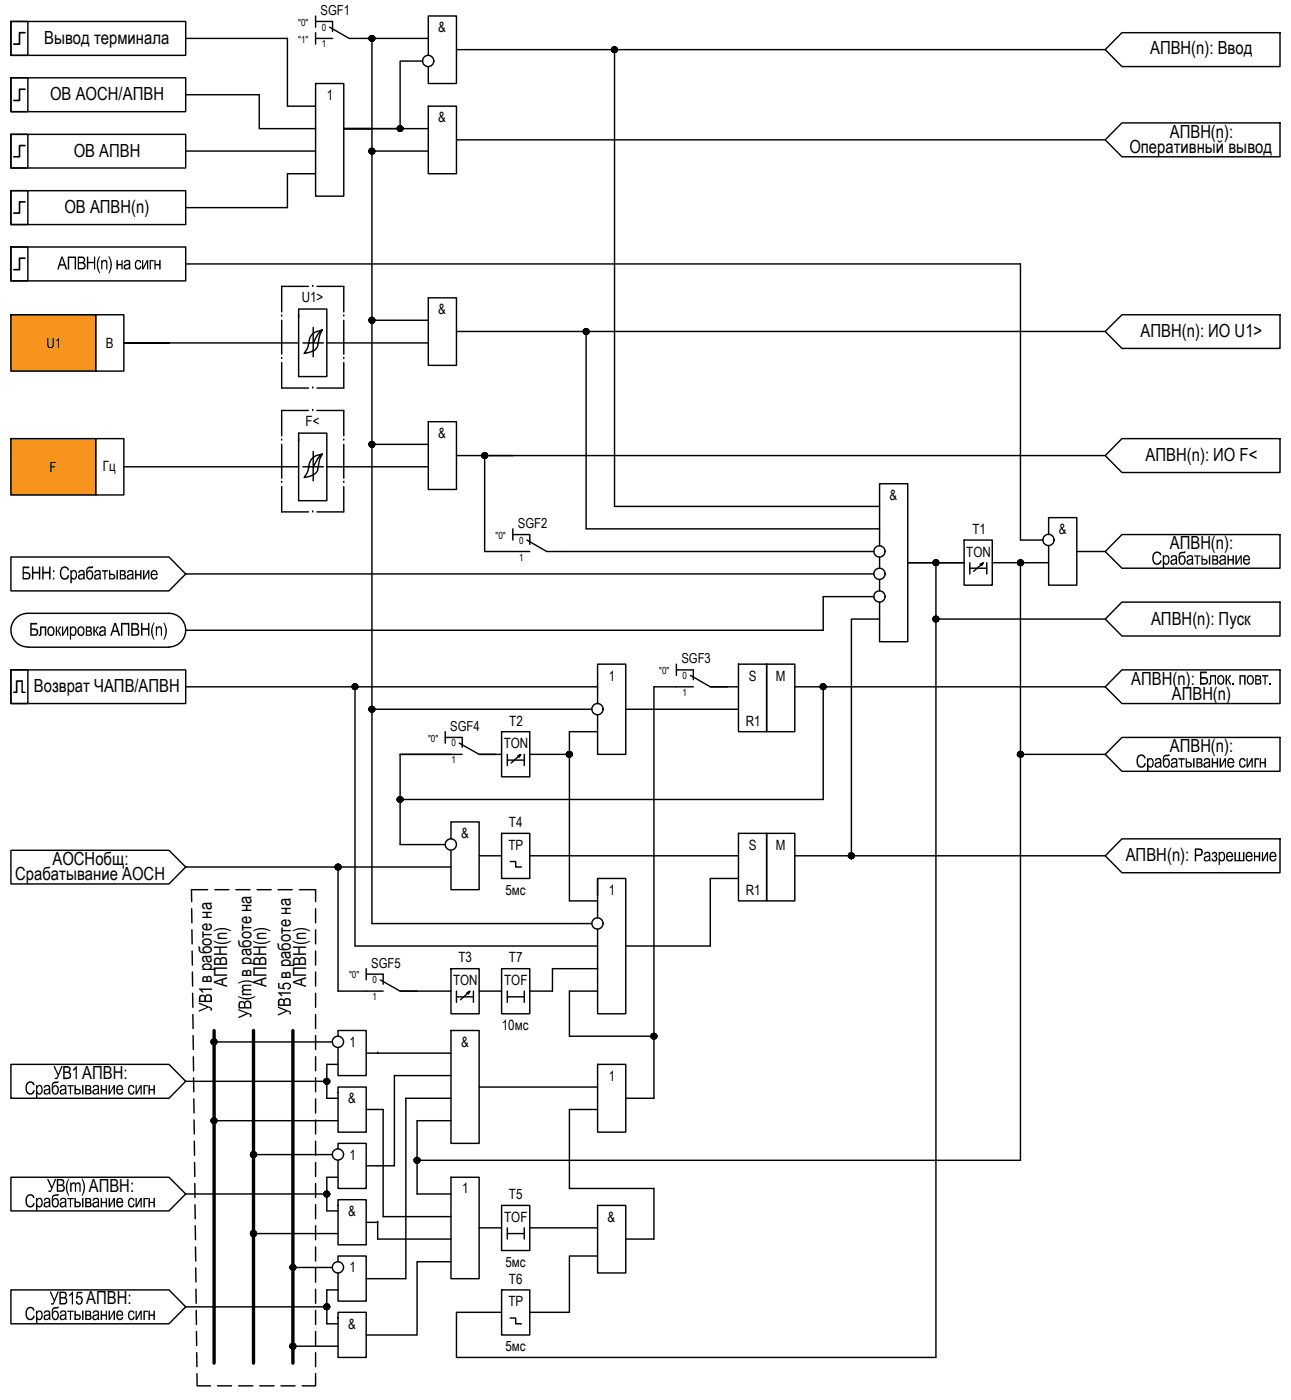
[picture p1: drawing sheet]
<svg xmlns="http://www.w3.org/2000/svg" width="229mm" height="248mm" viewBox="0 0 229 248" stroke-linecap="round" stroke-linejoin="round" font-family="sans-serif">
<defs><g id="words">
<g font-size="3.2">
<text x="7.8" y="7.8">Вывод терминала</text>
<text x="203.9" y="9.7">АПВН(n): Ввод</text>
<text x="8.9" y="17.8">ОВ АОСН/АПВН</text>
<text x="13.1" y="27.8">ОВ АПВН</text>
<text x="200.2" y="27.2">Оперативный вывод</text>
<text x="207.4" y="24.4">АПВН(n):</text>
<text x="11.4" y="37.8">ОВ АПВН(n)</text>
<text x="9.2" y="47.8">АПВН</text>
<text x="17" y="47.8">(n)</text>
<text x="202.2" y="59.8">АПВН(n): ИО U1&gt;</text>
<text x="203.1" y="81.8">АПВН(n): ИО F&lt;</text>
<text x="207.4" y="97.4">АПВН(n):</text>
<text x="3.8" y="102.8">БНН : Срабатывание</text>
<text x="26.6" y="112.8">(n)</text>
<text x="204.1" y="110.8">АПВН(n): Пуск</text>
<text x="6" y="122.8">Возврат ЧАПВ/АПВН</text>
<text x="200.6" y="121.5">АПВН(n):</text>
<text x="207.8" y="124.2">АПВН(n)</text>
<text x="212.5" y="121.5">Блок</text>
<text x="218.2" y="121.5">. повт</text>
<text x="224.9" y="121.5">.</text>
<text x="207.4" y="133.4">АПВН(n):</text>
<text x="9.3" y="153.4">АОСНобщ:</text>
<text x="199.6" y="152.8">АПВН(n):</text>
<text x="211.6" y="152.8">Разрешение</text>
<text x="2.7" y="156.2">Срабатывание АОСН</text>
<text x="44.6" y="173.2" transform="rotate(-90 44.6 173.2)">в работе на</text>
<text x="51.5" y="173.7" transform="rotate(-90 51.5 173.7)">в работе на</text>
<text x="37.6" y="179.5" transform="rotate(-90 37.6 179.5)">УВ 1</text>
<text x="37.6" y="174.4" transform="rotate(-90 37.6 174.4)">в работе на</text>
<text x="40.3" y="175" transform="rotate(-90 40.3 175)">АПВН(n)</text>
<text x="47.3" y="175" transform="rotate(-90 47.3 175)">АПВН(n)</text>
<text x="54.3" y="175" transform="rotate(-90 54.3 175)">АПВН(n)</text>
<text x="44.6" y="180.6" transform="rotate(-90 44.6 180.6)">УВ (m)</text>
<text x="51.5" y="180.2" transform="rotate(-90 51.5 180.2)">УВ 15</text>
<text x="9.4" y="191.4">УВ 1</text>
<text x="14.6" y="191.4">АПВН:</text>
<text x="8.3" y="211.4">УВ (m)</text>
<text x="15.7" y="211.4">АПВН:</text>
<text x="8.8" y="231.4">УВ 15</text>
<text x="15.3" y="231.4">АПВН:</text>
</g>
<g font-size="2.5">
<text x="77.7" y="5.7">&amp;</text>
<text x="57.9" y="17.7">1</text>
<text x="77.7" y="21.7">&amp;</text>
<text x="53.5" y="53.6">U1&gt;</text>
<text x="77.7" y="55.7">&amp;</text>
<text x="8.2" y="61.7">U1</text>
<text x="18.7" y="61.7">В</text>
<text x="54.2" y="75.6">F&lt;</text>
<text x="77.7" y="77.7">&amp;</text>
<text x="8.8" y="83.7">F</text>
<text x="18.2" y="83.5">Гц</text>
<text x="157.7" y="88.7">&amp;</text>
<text x="172.4" y="94.7">T1</text>
<text x="187.7" y="94.7">&amp;</text>
<text x="171.3" y="98.7">TON</text>
<text x="107.9" y="120.7">1</text>
<text x="132.7" y="120.7">S</text>
<text x="137.6" y="120.7">М</text>
<text x="90.3" y="128.7">T2</text>
<text x="132.2" y="128.7">R1</text>
<text x="89.3" y="132.7">TON</text>
<text x="81.7" y="148.7">&amp;</text>
<text x="90.2" y="146.7">T4</text>
<text x="90.2" y="150.7">TP</text>
<text x="132.7" y="150.7">S</text>
<text x="137.6" y="150.7">М</text>
<text x="89.6" y="158.7">5мс</text>
<text x="107.9" y="158.7">1</text>
<text x="132.2" y="158.7">R1</text>
<text x="81.3" y="170.7">T3</text>
<text x="90.2" y="170.7">T7</text>
<text x="80.3" y="174.7">TON</text>
<text x="89.4" y="174.7">TOF</text>
<text x="62" y="185.7">1</text>
<text x="81.7" y="185.7">&amp;</text>
<text x="89" y="182.7">10мс</text>
<text x="107.9" y="191.7">1</text>
<text x="61.8" y="195.7">&amp;</text>
<text x="62" y="205.7">1</text>
<text x="61.8" y="215.7">&amp;</text>
<text x="81.9" y="211.7">1</text>
<text x="90.2" y="212.7">T5</text>
<text x="89.4" y="216.7">TOF</text>
<text x="107.7" y="216.7">&amp;</text>
<text x="62" y="225.7">1</text>
<text x="89.6" y="224.7">5мс</text>
<text x="90.2" y="227.7">T6</text>
<text x="90.2" y="231.7">TP</text>
<text x="61.8" y="235.7">&amp;</text>
<text x="89.6" y="239.7">5мс</text>
</g>
<g font-size="2.4">
<text x="56.8" y="2.7">SGF1</text>
<text x="91.8" y="93.7">SGF2</text>
<text x="120.8" y="117.7">SGF3</text>
<text x="79.8" y="129.7">SGF4</text>
<text x="65.8" y="171.7">SGF5</text>
</g>
<g font-size="1.7">
<text x="52.9" y="4.6">&quot;0&quot;</text>
<text x="57.1" y="5.5">0</text>
<text x="52.9" y="7.6">&quot;1&quot;</text>
<text x="57.1" y="8.4">1</text>
<text x="87.9" y="95.6">&quot;0&quot;</text>
<text x="92" y="96.4">0</text>
<text x="92" y="99.4">1</text>
<text x="116.9" y="119.6">&quot;0&quot;</text>
<text x="121" y="120.4">0</text>
<text x="121" y="123.4">1</text>
<text x="75.9" y="131.6">&quot;0&quot;</text>
<text x="80" y="132.4">0</text>
<text x="80" y="135.4">1</text>
<text x="61.9" y="173.6">&quot;0&quot;</text>
<text x="66" y="174.5">0</text>
<text x="66" y="177.4">1</text>
</g>
</g></defs>
<g fill="none" stroke="#000" stroke-width=".25">
<path d="M1.9 3.8h3v6h-3zM1.9 3.8h31v6h-31zM1.9 13.8h3v6h-3zM1.9 13.8h31v6h-31zM32.9 6.8h18.1v12h5M32.9 16.8h13.1v6h10M56 14.8h4.9v20h-4.9zM56 3.8h3v1.8M56 6.8h3M56 2.8v2M56 5.8v2M58.5 4.8l3.4 2h14"/>
<path d="M65.9 6.8v157M75 10.8h-4.1v12h-10h15M75.9 9.8v-7h5v12h-5v-3M75.9 18.8h5v12h-5zM80.9 8.8h115M109 8.8v81h46.9M198.9 5.8h28v6h-28l-3-3zM1.9 23.8h3v6h-3zM1.9 23.8h31v6h-31zM1.9 33.8h3v6h-3zM1.9 33.8h31v6h-31zM32.9 26.8h23.1"/>
<path d="M56 30.8h-5v6h-18.1M65.9 22.8h-5h5M65.9 26.8h10M80.9 24.8h115M198.9 21.8h28v6h-28l-3-3zM1.9 43.8h3v6h-3zM1.9 43.8h31v6h-31zM32.9 46.8h148v49h4M49.9 56h.1M49.9 56.8v6M52.9 55.8v11h5v-12h-5v1.5M54.7 50.8h-4.8v4.5"/>
<path d="M55.4 50.8h.1M55.5 58.1v5.2M56.2 50.8h4.7v4.5M57.1 58.5l-.4 .9-.2 .9a1.99 1.99 0 0 1-1.7 2.2l-.9 .2a5 5 0 0 0 1-2.7 2.42 2.42 0 0 1 2.2-1.5l-.7 .8-.9 1.5h-1.8M60.9 56h.1M60.9 56.8v6M65.9 56.8h10M75.9 52.8h5v12h-5zM80.9 58.8h115M103.9 58.8v35h52M195.9 58.8l3-3h28v6h-28zM30 60.8h-8h30.9"/>
<path d="M49.9 78.1h.1M49.9 63.6h.1M49.9 64.3v4.5h4.8M49.9 78.8v6M52.9 77.8v11h5v-12h-5v1.5M54.7 72.8h-4.8v4.5M55.4 72.8h.1M55.4 68.8h.1M55.5 60.8h1.8M56.2 72.8h4.7v4.5M57.9 60.8h18M60.9 78.1h.1"/>
<path d="M60.9 63.6h.1M60.9 64.3v4.5h-4.7M60.9 78.8v6M65.9 78.8h10M75.9 74.8h5v12h-5zM198.9 77.8h28v6h-28l-3-3zM22 82.8h30.9M49.9 85.6h.1M49.9 86.3v4.5h4.8M55.4 90.8h.1M55.5 82.8h1.8M55.5 80.1v5.2"/>
<path d="M57.1 80.6l-.4 .8-.2 .9a1.99 1.99 0 0 1-1.7 2.2l-.9 .2a5 5 0 0 0 1-2.7 2.42 2.42 0 0 1 2.2-1.4l-.7 .7-.9 1.5h-1.8M57.9 82.8h18M60.9 85.6h.1M60.9 86.3v4.5h-4.7M80.9 80.8h115M85.9 80.8v17h8M90.9 94.8h3v1.8M90.9 93.8v2M93.4 95.8l3.5 2h58M155.9 96.8v-11h5v28h-5v-7M155.9 98.8v2M160.9 99.8h10"/>
<path d="M165.9 99.8v141h-85M175.9 99.8h10M180.9 99.8v106h-107M185.9 94.8v-3h5v12h-5v-7M190.9 97.8h5M198.9 94.8h28v6h-28l-3-3zM1.9 118.8h3v6h-3zM1.9 118.8h31v6h-31zM32.9 101.8l-2.9 3h-28.1v-6h28.1l2.9 3h122M119.9 118.8h3v1.8M119.9 117.8v2M122.4 119.8l3.5 2h3"/>
<path d="M154.9 105.8h-8.9v6h-113.1M155.9 109.8h-5v42M155.9 102.8v2M165.9 109.8h30M198.9 106.8h28v6h-28l-3-3zM198.9 118.8h28v6h-28l-3-3zM32.9 121.8h73M65.9 125.8h39M70.9 133.8h11M78.9 130.8h3v1.7M78.9 129.8v2M81.4 131.8l3.6 2h3"/>
<path d="M85 133.8h3.9M93.9 133.8h7.1M101 129.8h4.9M105.9 124.8v-7h5v16h-5v-7M110.9 125.8h20M122.9 121.8h-7v73h-5M125.9 121.8h5M140.9 121.8h55M180.9 133.8h15M198.9 130.8h28v6h-28l-3-3zM32.9 153.8l-2.9 3h-28.1v-6h28.1l2.9 3h47.1M70.9 149.8h8"/>
<path d="M70.9 141.8h75.1M80 148.8v-3h5v12h-5v-7M85 151.8h3.9M93.9 151.8h37M101 159.8h4.9M105.9 158.8v-3h5v24h-5v-8M105.9 155.8v7M125.9 155.8h5M140.9 151.8h55M198.9 148.8h28v6h-28l-3-3zM59.9 175.8h8M62.9 167.8h43"/>
<path d="M64.9 172.8h3v1.8M64.9 171.8v2M67.4 173.8l3.5 2h3M70.9 175.8h9.1M97.9 171.8h8M101 163.8h3.9M101 175.8h4.9M105.9 164.8v7M110.9 167.8h15M1.9 188.8h28.1l2.9 3-2.9 3h-28.1zM57.9 194.8h2M57.9 188.8h2"/>
<path d="M59.9 183.8v-1h5v8h-5v-5M59.9 192.8h5v8h-5zM67 186.8h13M67 196.8h.9M69.9 190.8h10.1M72 194.8h8M73.9 198.8h6.1M80 182.8h5v20h-5zM85 192.8h20.9M101 196.8h4.9M101 183.8h14.9M105.9 188.8h5v12h-5z"/>
<path d="M1.9 208.8h28.1l2.9 3-2.9 3h-28.1zM57.9 208.8h2M57.9 214.8h2M59.9 203.8v-1h5v8h-5v-5M59.9 212.8h5v8h-5zM67 216.8h.1M67 219.8h13M67 206.8h2.9M67.9 215.8h12.1M73.9 211.8h6.1M80 208.8h5v18h-5zM85 217.8h3.9"/>
<path d="M93.9 217.8h12M101 210.8h14.9M105.9 213.8h5v12h-5zM110.9 219.8h5M1.9 228.8h28.1l2.9 3-2.9 3h-28.1zM57.9 228.8h2M57.9 234.8h2M59.9 223.8v-1h5v8h-5v-5M59.9 232.8h5v8h-5zM64.9 226.8h7.1"/>
<circle cx="65.9" cy="6.8" r=".49"/>
<circle cx="75.9" cy="10.8" r=".99"/>
<circle cx="108.9" cy="8.8" r=".49"/>
<circle cx="65.9" cy="26.8" r=".49"/>
<circle cx="70.9" cy="22.8" r=".49"/>
<circle cx="65.9" cy="56.8" r=".49"/>
<circle cx="103.9" cy="58.8" r=".49"/>
<circle cx="65.9" cy="78.8" r=".49"/>
<circle cx="85.9" cy="80.8" r=".49"/>
<circle cx="155.9" cy="97.8" r=".99"/>
<circle cx="165.9" cy="99.8" r=".49"/>
<circle cx="180.9" cy="99.8" r=".49"/>
<circle cx="185.9" cy="95.8" r=".99"/>
<circle cx="155.9" cy="101.8" r=".99"/>
<circle cx="155.9" cy="105.8" r=".99"/>
<circle cx="165.9" cy="109.8" r=".49"/>
<circle cx="62.9" cy="121.8" r=".49"/>
<circle cx="65.9" cy="125.8" r=".49"/>
<circle cx="100.9" cy="133.8" r=".49"/>
<circle cx="105.9" cy="125.8" r=".99"/>
<circle cx="145.9" cy="121.8" r=".49"/>
<circle cx="180.9" cy="133.8" r=".49"/>
<circle cx="59.9" cy="153.8" r=".49"/>
<circle cx="70.9" cy="141.8" r=".49"/>
<circle cx="79.9" cy="149.8" r=".99"/>
<circle cx="150.9" cy="151.8" r=".49"/>
<circle cx="105.9" cy="163.8" r=".99"/>
<circle cx="37.9" cy="198.8" r=".49"/>
<circle cx="37.9" cy="184.8" r=".49"/>
<circle cx="57.9" cy="191.8" r=".49"/>
<circle cx="59.9" cy="184.8" r=".99"/>
<circle cx="115.9" cy="183.8" r=".49"/>
<circle cx="44.9" cy="218.8" r=".49"/>
<circle cx="44.9" cy="204.8" r=".49"/>
<circle cx="57.9" cy="211.8" r=".49"/>
<circle cx="59.9" cy="204.8" r=".99"/>
<circle cx="73.9" cy="205.8" r=".49"/>
<circle cx="51.9" cy="238.8" r=".49"/>
<circle cx="51.9" cy="224.8" r=".49"/>
<circle cx="57.9" cy="231.8" r=".49"/>
<circle cx="59.9" cy="224.8" r=".99"/>
</g>
<g fill="#000">
<path d="M15.4 45.5h.3v.9h1v-.9h.2v2.3h-.2v-1.1h-1v1.1h-.3zM19.2 45.5h.2l.2 .4 .2 .9-.1 1-.3 .7-.2-.1 .3-.6 .1-1.2zM20.6 46.1h.3v.7h.6v-.7h.2v1.7h-.2v-.7h-.6v.7h-.3zM24.1 46.2l.4-.1a.5 .5 0 0 1 .5 .5h-.2a.39 .39 0 0 0-.5-.2 .39 .39 0 0 0-.2 .5l.1 .3a.34 .34 0 0 0 .3 .4 .34 .34 0 0 0 .3-.4l.3 .1-.2 .4-.2 .1h-.3l-.4-.3-.1-.9zM25.2 46.1h.2v1.3l.6-1.3h.3v1.7h-.2v-1.3l-.7 1.3h-.2zM26.5 46.1h.8v.3h-.6v1.4h-.2zM27.4 46.1h.2v.7h.6v-.7h.3v1.7h-.3v-.7h-.6v.7h-.2zM204.5 98.1l.5-.3h.3l.5 .4 .1 .3-.2 .1-.1-.2a.6 .6 0 0 0-.8-.2 .6 .6 0 0 0-.3 .7l.1 .6 .2 .3 .2 .1h.4l.3-.5h.2l-.1 .5-.5 .3h-.3l-.5-.3-.2-.5v-.8zM211.7 98.5h1.1v.2h-.4v1.5h-.2v-1.5h-.5zM217.6 98.5h.3v.7h.6v-.7h.3v1.7h-.3v-.8h-.6v.8h-.3zM219 98.5h.3v1.3l.6-1.3h.3v1.7h-.2v-1.3l-.7 1.3h-.3zM7.1 111.1h1.1v1.7h-.3v-1.4h-.5v1a.36 .36 0 0 1-.6 .4v-.2l.3-.1z"/>
<path d="M9.9 111.1h.2v.7h.2l.3-.7h.2v.3h-.2l-.1 .4-.2 .1 .3 .2 .3 .7h-.3l-.5-.8v.8h-.2zM11 111.1h.2v1.3l.6-1.3h.3v1.7h-.2v-1.3l-.7 1.3h-.2zM16.5 111.1h.3v.7h.2v-.2a.44 .44 0 0 1 .5-.5v.3h-.2l-.1 .4-.2 .1 .6 .9h-.3l-.5-.8v.8h-.3zM18.1 101.1h1.1v.3h-.5v1.4h-.2v-1.4h-.4zM21.5 110.5h1.4v2.3h-.2v-2h-1v2h-.2zM23.9 101.1h.3v.7h.6v-.7h.3v1.7h-.3v-.7h-.6v.7h-.3zM25 110.5h.3v.9h.9v-.9h.3v2.3h-.3v-1.1h-.9v1.1h-.3zM25.3 101.1h.3v1.3l.6-1.3h.3v1.7h-.2v-1.2l-.7 1.2h-.3zM28.9 110.4l.3 .2 .4 1.1-.1 .8-.3 1h-.3l.4-.9v-1.1zM217.3 119.8h.2v.7h.2l.1-.4a.38 .38 0 0 1 .5-.3v.2h-.3l-.2 .6 .1 .1 .4 .8h-.3l-.5-.9v.9h-.2zM223.8 119.8h1.1v.2h-.5v1.5h-.2v-1.5h-.4zM201.7 134.2l.4-.3 .4-.1 .3 .1 .3 .5v.1l-.2 .1-.3-.5h-.3l-.3 .1-.3 .5v.6l.2 .4a.52 .52 0 0 0 .6 .2 .52 .52 0 0 0 .4-.6l.2 .1-.2 .6-.3 .2-.7-.1-.4-.8v-.6z"/>
<path d="M208.9 134.5h1.1v.2h-.4v1.4h-.2v-1.4h-.5zM214.8 134.5h.3v.7h.6v-.7h.3v1.6h-.3v-.7h-.6v.7h-.3zM216.2 134.5h.3v1.3l.6-1.3h.3v1.6h-.2v-1.2l-.7 1.2h-.3zM219.9 134.7l.4-.3a.59 .59 0 0 1 .5 .6h-.2a.38 .38 0 0 0-.5-.3 .38 .38 0 0 0-.2 .6l.1 .3a.34 .34 0 0 0 .3 .4 .34 .34 0 0 0 .3-.5l.2 .1v.2l-.3 .4h-.4l-.3-.3-.1-.7zM221 134.5h.2v1.3l.7-1.3h.2v1.6h-.2v-1.2l-.6 1.2h-.3zM222.4 134.5h.8v.2h-.5v1.4h-.3zM223.3 134.5h.3v.7h.6v-.7h.2v1.6h-.2v-.7h-.6v.7h-.3zM218.9 151.1h.2v1.5h.5v-1.5h.3v1.5h.5v-1.5h.2v1.7h-1.7zM222.3 151.1h.2v.7h.7v-.7h.2v1.7h-.2v-.7h-.7v.7h-.2zM223.7 151.1h.2v1.3l.7-1.3h.2v1.7h-.2v-1.2l-.6 1.2h-.3zM42.3 174.3l.8-.4h1l1.1 .4v.2l-1.3-.4-.9 .1-.8 .3zM4.9 192l.3-.2 .5 .1 .3 .2 .1 .4h-.2l-.1-.1a.6 .6 0 0 0-.8-.2 .6 .6 0 0 0-.2 .8v.5l.3 .3 .5 .1 .3-.6 .3 .1-.2 .5-.4 .3-.5-.1-.4-.2-.2-.5v-.8z"/>
<path d="M11.9 192.5h1.2v.2h-.5v1.4h-.2v-1.4h-.5zM17.9 192.5h.2v.7h.6v-.7h.3v1.6h-.3v-.7h-.6v.7h-.2zM19.2 192.5h.3v1.3l.6-1.3h.3v1.6h-.3v-1.2l-.6 1.2h-.3zM22.8 192.7l.3-.3h.4l.2 .2 .2 .3-.3 .1a.34 .34 0 0 0-.4-.3 .34 .34 0 0 0-.3 .3v.4a.38 .38 0 0 0 .3 .5 .38 .38 0 0 0 .5-.4l.2 .1v.1l-.3 .4-.5 .1-.3-.2-.1-.5zM24 192.5h.2v1.3l.7-1.3h.2v1.6h-.2v-1.2l-.6 1.2h-.3zM25.4 192.5h.8v.2h-.5v1.4h-.3zM26.3 192.5h.3v.7h.6v-.7h.3v1.6h-.3v-.7h-.6v.7h-.3zM4.9 212l.3-.2h.4l.5 .5v.2l-.2 .1-.3-.5h-.4l-.3 .2-.1 .4v.7l.3 .5h.5l.2-.2 .1-.3h.3l-.2 .6-.3 .2-.7-.1-.4-.6-.1-.9zM11.9 212.5h1.2v.2h-.5v1.5h-.2v-1.5h-.5zM14.5 209.1h.1l.5 1.1v.8l-.5 1.1-.1-.1 .3-.7v-.9zM17.9 212.5h.2v.7h.6v-.7h.3v1.7h-.3v-.8h-.6v.8h-.2zM19.2 212.5h.3v1.2l.6-1.2h.3v1.7h-.3v-1.3l-.6 1.3h-.3z"/>
<path d="M22.9 212.6l.2-.1 .6 .1 .2 .4h-.3a.32 .32 0 0 0-.3-.3 .32 .32 0 0 0-.3 .3l-.1 .6a.36 .36 0 0 0 .4 .4 .36 .36 0 0 0 .4-.5l.2 .1-.1 .3a.62 .62 0 0 1-.8 .2 .62 .62 0 0 1-.3-.8zM24 212.5h.2v1.2l.7-1.2h.2v1.7h-.2v-1.3l-.6 1.3h-.3zM25.4 212.5h.8v.2h-.5v1.5h-.3zM26.3 212.5h.3v.7h.6v-.7h.3v1.7h-.3v-.8h-.6v.8h-.3zM4.9 232l.3-.2h.4l.5 .6-.2 .1a.59 .59 0 0 0-.8-.4 .59 .59 0 0 0-.3 .8v.4l.3 .5h.6l.2-.5 .3 .1-.2 .5-.3 .2-.5 .1-.5-.4-.2-.5v-.7zM11.9 232.5h1.2v.2h-.5v1.4h-.2v-1.4h-.5zM17.9 232.5h.2v.7h.6v-.7h.3v1.6h-.3v-.7h-.6v.7h-.2zM19.2 232.5h.3v1.3l.6-1.3h.3v1.6h-.3v-1.2l-.6 1.2h-.3zM22.8 232.7l.2-.2h.5l.3 .2 .1 .2-.3 .1a.37 .37 0 0 0-.5-.3 .37 .37 0 0 0-.2 .6v.2a.37 .37 0 0 0 .3 .4 .37 .37 0 0 0 .5-.3h.2v.1l-.3 .4-.4 .1-.4-.2-.1-.5zM24 232.5h.2v1.3l.7-1.3h.2v1.6h-.2v-1.2l-.6 1.2h-.3zM25.4 232.5h.8v.2h-.5v1.4h-.3zM26.3 232.5h.3v.7h.6v-.7h.3v1.6h-.3v-.7h-.6v.7h-.3z"/>
<path d="M13.8 45.5l1.1 .1 .2 .3v.5a.17 .17 0 0 0-.2 .1 .17 .17 0 0 0 .2 .2l.1 .6-.3 .4-1.1 .1zM14 45.8v.7h.4a.37 .37 0 0 0 .4-.4 .37 .37 0 0 0-.4-.3zM14 46.7v.8h.6l.2-.1a.4 .4 0 0 0 .1-.5 .4 .4 0 0 0-.4-.2z"/>
<path d="M22 46.3l.5-.2a.5 .5 0 0 1 .6 .6l.1 1.1h-.3v-.2l-.3 .2h-.3l-.3-.2v-.6l.4-.1a.31 .31 0 0 0 .4-.2 .31 .31 0 0 0-.2-.4 .31 .31 0 0 0-.4 .3h-.2zM22.3 47.1a.32 .32 0 0 0 .1 .5 .32 .32 0 0 0 .4-.3v-.4z"/>
<path d="M207.6 98.7l.3-.2h.2a.49 .49 0 0 1 .6 .6l.1 1.1h-.3v-.3l-.3 .2a.51 .51 0 0 1-.7-.4 .51 .51 0 0 1 .7-.5 .29 .29 0 0 0 .1-.5 .29 .29 0 0 0-.5 .1v.2h-.3zM207.8 99.6a.35 .35 0 0 0 .3 .4 .35 .35 0 0 0 .3-.4v-.3z"/>
<path d="M209.1 98.1l.3-.2 .8-.1a.57 .57 0 0 1-.7 .4l-.3 .1-.1 .5 .2-.2 .5-.1 .2 .1 .2 .5v.6l-.2 .4-.3 .1-.5-.1-.2-.4-.1-1.2zM209.4 98.8l-.2 .3v.6a.39 .39 0 0 0 .5 .2 .39 .39 0 0 0 .3-.5v-.1a.42 .42 0 0 0-.6-.5z"/>
<path d="M210.5 98.6l.3-.1h.4a.48 .48 0 0 1 .3 .6l.1 1.1h-.2l-.1-.3-.3 .3h-.3l-.3-.2a.57 .57 0 0 1 .1-.6 .57 .57 0 0 1 .6-.2 .29 .29 0 0 0 .1-.5 .29 .29 0 0 0-.5 .1l-.1 .2h-.2zM210.7 99.5a.32 .32 0 0 0 .2 .5 .32 .32 0 0 0 .4-.4v-.3z"/>
<path d="M213 98.5h.2v.6h.3a.51 .51 0 0 1 .6 .5 .51 .51 0 0 1-.5 .6h-.6zM213.2 99.4v.5h.3a.29 .29 0 0 0 .4-.2 .29 .29 0 0 0-.4-.3zM214.3 98.5h.3v1.7h-.3z"/>
<path d="M214.9 98.5h.5a.45 .45 0 0 1 .5 .3 .45 .45 0 0 1-.1 .5l.2 .2a.48 .48 0 0 1-.5 .7h-.6zM215.1 98.7v.5h.3a.25 .25 0 0 0 .3-.2 .25 .25 0 0 0-.3-.3zM215.1 99.4v.5h.3a.26 .26 0 0 0 .4-.2 .26 .26 0 0 0-.4-.3z"/>
<path d="M216.3 98.6l.3-.1h.4a.48 .48 0 0 1 .3 .6l.1 1.1h-.2l-.1-.3-.3 .3-.6-.2-.1-.4 .2-.2 .3-.2a.3 .3 0 0 0 .5-.1 .3 .3 0 0 0-.2-.4 .3 .3 0 0 0-.4 .2l-.1 .1h-.2zM216.5 99.5a.32 .32 0 0 0 .2 .5 .32 .32 0 0 0 .4-.4v-.3z"/>
<path d="M220.5 98.7l.3-.2h.4l.3 .2 .1 .4v.3h-1v.2a.38 .38 0 0 0 .4 .3 .38 .38 0 0 0 .4-.3l.2 .1-.3 .4-.4 .1-.3-.1-.2-.5zM220.8 98.8l-.2 .4 .8-.1a.39 .39 0 0 0-.2-.3 .39 .39 0 0 0-.4 0z"/>
<path d="M5.4 110.5h1.2v.3h-1v.7h.8l.4 .3v.6l-.4 .4h-1zM5.6 111.7v.8h.5a.42 .42 0 0 0 .4-.5 .42 .42 0 0 0-.5-.3z"/>
<path d="M8.5 111.3l.3-.2h.3l.5 .4v.8l-.2 .4-.6 .1-.3-.2-.1-.5zM8.9 111.3l-.3 .4v.5l.2 .3a.5 .5 0 0 0 .6-.1 .5 .5 0 0 0 0-.6 .45 .45 0 0 0-.5-.5z"/>
<path d="M12.4 111.1h.2v.2l.2-.1a.71 .71 0 0 1 .7 .2 .71 .71 0 0 1 0 .8l-.1 .3a.47 .47 0 0 1-.3 .3 .47 .47 0 0 1-.5-.2v.9h-.2zM12.7 111.4l-.1 .7a.4 .4 0 0 0 .4 .5 .4 .4 0 0 0 .3-.6v-.2a.36 .36 0 0 0-.1-.4 .36 .36 0 0 0-.5 0z"/>
<path d="M13.9 111.3l.5-.2 .3 .1 .2 .3 .1 .8-.2 .3-.2 .2h-.6l-.2-.3-.1-.7zM14.1 111.4l-.1 .3v.6a.42 .42 0 0 0 .6 .2 .42 .42 0 0 0 .2-.5l-.2-.5a.33 .33 0 0 0-.5-.1z"/>
<path d="M15.2 111.1h.5a.51 .51 0 0 1 .5 .3 .51 .51 0 0 1 0 .6l.1 .1a.44 .44 0 0 1-.5 .7h-.6zM15.4 111.4v.4h.3a.25 .25 0 0 0 .3-.2 .25 .25 0 0 0-.3-.2zM15.4 112.1v.5h.3a.27 .27 0 0 0 .4-.3 .27 .27 0 0 0-.4-.2z"/>
<path d="M16.8 101.3l.5-.2a.49 .49 0 0 1 .6 .6v1.1h-.2l-.1-.2-.3 .2a.5 .5 0 0 1-.6-.5 .5 .5 0 0 1 .6-.5 .26 .26 0 0 0 .3-.4 .26 .26 0 0 0-.5 0l-.1 .2h-.3zM17 102.1a.32 .32 0 0 0 .2 .5 .32 .32 0 0 0 .4-.4v-.2z"/>
<path d="M17.7 111.3l.2-.2h.5l.3 .3 .1 1.4h-.2l-.1-.2-.3 .2a.53 .53 0 0 1-.6-.5 .53 .53 0 0 1 .6-.5 .25 .25 0 0 0 .3-.3 .25 .25 0 0 0-.4-.2l-.2 .1-.1 .2h-.2zM17.9 112.1a.3 .3 0 0 0 .1 .5 .3 .3 0 0 0 .4-.2l.1-.4z"/>
<path d="M19.3 101.1h.2v.7h.6l.3 .3a.47 .47 0 0 1 0 .5 .47 .47 0 0 1-.5 .2h-.6zM19.5 102v.6h.3a.29 .29 0 0 0 .4-.3 .29 .29 0 0 0-.4-.3zM20.6 101.1h.3v1.7h-.3z"/>
<path d="M20.3 110.5h.3l.7 2.3h-.3l-.2-.7h-.8l-.2 .7h-.3zM20.4 110.7l-.3 1.1h.6z"/>
<path d="M21.2 101.1h.5a.51 .51 0 0 1 .5 .3 .51 .51 0 0 1 0 .6l.1 .1a.48 .48 0 0 1-.5 .7h-.6zM21.5 101.4v.5h.2a.25 .25 0 0 0 .3-.3 .25 .25 0 0 0-.3-.2zM21.5 102.1v.5h.2a.26 .26 0 0 0 .4-.3 .26 .26 0 0 0-.4-.2z"/>
<path d="M23.3 110.5h.9l.3 .2 .1 .5-.2 .4 .3 .2v.5l-.3 .4-1.1 .1zM23.5 110.8v.7h.4a.35 .35 0 0 0 .5-.4 .35 .35 0 0 0-.5-.3zM23.5 111.7v.8h.5a.41 .41 0 0 0 .5-.4 .41 .41 0 0 0-.5-.4z"/>
<path d="M22.6 101.3l.4-.2h.3a.46 .46 0 0 1 .4 .6v1.1h-.2l-.1-.2-.3 .2a.51 .51 0 0 1-.6-.5 .51 .51 0 0 1 .6-.5 .28 .28 0 0 0 .3-.3 .28 .28 0 0 0-.4-.2l-.2 .3h-.3zM22.8 102.1a.32 .32 0 0 0 .2 .5 .32 .32 0 0 0 .4-.4v-.2z"/>
<path d="M26.9 101.3l.3-.2h.4l.2 .2 .2 .5v.2h-1v.3a.38 .38 0 0 0 .3 .3 .38 .38 0 0 0 .4-.3h.3l-.2 .3-.3 .2h-.5l-.2-.2-.1-.9zM27.1 101.4l-.1 .4h.7v-.2a.34 .34 0 0 0-.3-.3 .34 .34 0 0 0-.3 .1z"/>
<path d="M206.2 98.5h.2v.2l.2-.2a.74 .74 0 0 1 .7 1l-.3 .7h-.3l-.3-.2v.8h-.2zM206.6 98.7l-.2 .3v.5a.35 .35 0 0 0 .3 .4 .35 .35 0 0 0 .4-.4v-.4a.35 .35 0 0 0-.5-.4z"/>
<path d="M222.5 119.8h.7a.47 .47 0 0 1 .2 .8l.2 .2a.47 .47 0 0 1-.4 .7h-.7zM222.7 120v.5h.3a.25 .25 0 0 0 .3-.3 .25 .25 0 0 0-.3-.2zM222.7 120.7v.5h.4a.27 .27 0 0 0 .3-.3 .27 .27 0 0 0-.4-.2z"/>
<path d="M203.4 134.5h.2v.2l.3-.3 .5 .3 .1 1-.1 .3a.45 .45 0 0 1-.8 0v.8h-.2zM203.7 134.8l-.1 .7a.38 .38 0 0 0 .4 .4 .38 .38 0 0 0 .3-.5l-.1-.5a.29 .29 0 0 0-.2-.2 .29 .29 0 0 0-.3 .1z"/>
<path d="M204.9 134.6l.5-.2a.48 .48 0 0 1 .5 .7l.1 1h-.3v-.1l-.4 .2-.5-.1v-.7l.5-.2a.29 .29 0 0 0 .3-.3 .29 .29 0 0 0-.5-.2l-.1 .3h-.2zM205 135.5a.36 .36 0 0 0 .4 .5 .36 .36 0 0 0 .2-.6v-.1z"/>
<path d="M206.3 134.1l.4-.2 .7-.1a.74 .74 0 0 1-.9 .4l-.2 .6 .1-.1a.64 .64 0 0 1 .8-.1 .64 .64 0 0 1 .2 .8v.4l-.3 .3-.5 .1-.3-.2-.1-.5v-1zM206.6 134.8l-.2 .3v.5a.42 .42 0 0 0 .6 .3 .42 .42 0 0 0 .2-.6v-.2a.4 .4 0 0 0-.6-.3z"/>
<path d="M207.8 134.6l.4-.2a.49 .49 0 0 1 .5 .7l.1 1h-.2l-.1-.1-.3 .1a.51 .51 0 0 1-.7-.4 .51 .51 0 0 1 .7-.5 .28 .28 0 0 0 .3-.4 .28 .28 0 0 0-.4-.1l-.3 .3h-.2zM207.9 135.5a.33 .33 0 0 0 .2 .5 .33 .33 0 0 0 .4-.4v-.3z"/>
<path d="M210.2 134.5h.2v.6l.7 .1 .2 .3a.47 .47 0 0 1-.1 .5 .47 .47 0 0 1-.4 .1h-.6zM210.4 135.4v.5h.3a.29 .29 0 0 0 .4-.2 .29 .29 0 0 0-.4-.3zM211.5 134.5h.3v1.6h-.3z"/>
<path d="M212.1 134.5h.5a.51 .51 0 0 1 .5 .3 .51 .51 0 0 1 0 .5l.1 .2a.48 .48 0 0 1-.5 .6h-.6zM212.3 134.7v.5h.3a.25 .25 0 0 0 .3-.2 .25 .25 0 0 0-.3-.3zM212.3 135.4v.5h.3a.27 .27 0 0 0 .4-.2 .27 .27 0 0 0-.4-.3z"/>
<path d="M213.6 134.6l.3-.2 .3 .1a.46 .46 0 0 1 .3 .6l.1 1h-.2l-.1-.1-.3 .1a.51 .51 0 0 1-.7-.4 .51 .51 0 0 1 .7-.5 .28 .28 0 0 0 .3-.4 .28 .28 0 0 0-.4-.1l-.3 .3h-.2zM213.7 135.5a.33 .33 0 0 0 .2 .5 .33 .33 0 0 0 .4-.4v-.3z"/>
<path d="M216 119.9l.5-.2 .3 .1 .2 .4v.8l-.4 .5a.9 .9 0 0 1-.7-1.4zM216.2 120.1l-.2 .3 .1 .3a.42 .42 0 0 0 .4 .5 .42 .42 0 0 0 .3-.6v-.2a.41 .41 0 0 0-.6-.3z"/>
<path d="M217.8 134.6l.3-.2 .4 .1 .2 .2 .2 .5v.2h-1.1v.2a.38 .38 0 0 0 .4 .4 .38 .38 0 0 0 .4-.4l.3 .1-.2 .3-.3 .2-.5-.1-.2-.2-.1-.9zM218 134.7l-.2 .5 .8-.1a.38 .38 0 0 0-.2-.4 .38 .38 0 0 0-.4 0z"/>
<path d="M217.5 151.3l.3-.2h.3l.3 .2 .2 .3v.4h-1l.1 .4 .1 .1a.36 .36 0 0 0 .6-.2h.2v.1l-.3 .4h-.5l-.3-.2-.1-.4zM217.8 151.4l-.2 .4h.8a.39 .39 0 0 0-.2-.4 .39 .39 0 0 0-.4 0z"/>
<path d="M221 151.3l.2-.2h.4l.4 .3 .1 .2v.4h-1l.2 .5a.39 .39 0 0 0 .6-.2h.2v.1l-.5 .4h-.3l-.4-.3-.1-.9zM221.3 151.4l-.2 .4h.8l-.1-.1a.36 .36 0 0 0-.2-.3 .36 .36 0 0 0-.3 0z"/>
<path d="M225.2 151.4l.3-.3h.3l.4 .2 .1 .4v.3h-1v.2a.39 .39 0 0 0 .3 .4 .39 .39 0 0 0 .4-.2v-.1h.3l-.1 .3-.3 .2h-.4l-.3-.1-.2-.6zM225.5 151.3l-.2 .5h.7v-.1a.38 .38 0 0 0-.5-.4z"/>
<path d="M6.4 192.5h.2v.2l.2-.3h.3l.3 .2 .2 .4-.2 .9-.3 .3h-.3l-.2-.2v.8h-.2zM6.8 192.7l-.2 .5v.3a.35 .35 0 0 0 .4 .5 .35 .35 0 0 0 .3-.5v-.5a.38 .38 0 0 0-.5-.3z"/>
<path d="M7.9 192.6l.5-.2a.49 .49 0 0 1 .5 .7l.1 1h-.3v-.2l-.3 .2a.49 .49 0 0 1-.7-.3 .49 .49 0 0 1 .5-.6 .26 .26 0 0 0 .4-.1 .26 .26 0 0 0-.1-.4 .32 .32 0 0 0-.5 .3h-.2zM8.1 193.5a.33 .33 0 0 0 .2 .5 .33 .33 0 0 0 .4-.5v-.2z"/>
<path d="M9.3 192.1l.4-.2 .7-.1a.59 .59 0 0 1-.8 .3l-.2 .3-.1 .4 .4-.3h.3l.3 .2 .1 .4v.6l-.4 .5-.5-.1-.3-.4v-1.3zM9.6 192.8l-.2 .3 .1 .7a.44 .44 0 0 0 .6 0 .44 .44 0 0 0 .1-.5v-.1a.39 .39 0 0 0-.2-.4 .39 .39 0 0 0-.4 0z"/>
<path d="M10.8 192.6l.6-.2a.47 .47 0 0 1 .4 .7v1h-.2l-.1-.2-.3 .3-.5-.2v-.6l.4-.2a.28 .28 0 0 0 .4-.3 .28 .28 0 0 0-.5-.2l-.2 .3h-.2zM11 193.5a.32 .32 0 0 0 .2 .5 .32 .32 0 0 0 .3-.5v-.2z"/>
<path d="M13.2 192.5h.2v.6h.4a.51 .51 0 0 1 .5 .5 .51 .51 0 0 1-.5 .5h-.6zM13.4 193.4v.5h.3a.29 .29 0 0 0 .4-.2 .29 .29 0 0 0-.4-.3zM14.6 192.5h.2v1.6h-.2z"/>
<path d="M15.1 192.5h.6a.46 .46 0 0 1 .4 .2 .46 .46 0 0 1-.1 .6l.2 .2a.45 .45 0 0 1 0 .5 .45 .45 0 0 1-.5 .1h-.6zM15.4 192.7v.5h.2a.25 .25 0 0 0 .3-.3 .25 .25 0 0 0-.3-.2zM15.4 193.4v.5h.3a.27 .27 0 0 0 .3-.2 .27 .27 0 0 0-.3-.3z"/>
<path d="M16.6 192.6l.6-.2a.47 .47 0 0 1 .4 .7v1h-.2l-.1-.2-.2 .2-.4 .1-.3-.2 .1-.6 .4-.2a.28 .28 0 0 0 .4-.3 .28 .28 0 0 0-.5-.2l-.2 .3h-.2zM16.8 193.5a.32 .32 0 0 0 .2 .5 .32 .32 0 0 0 .3-.5v-.2z"/>
<path d="M20.7 192.7l.4-.3h.3l.4 .6 .1 .4h-1.1l.1 .3a.36 .36 0 0 0 .4 .3 .36 .36 0 0 0 .3-.4h.2l-.1 .5-.6 .1-.3-.2-.2-.4zM21.1 192.7l-.2 .5h.7a.41 .41 0 0 0-.5-.5z"/>
<path d="M6.4 212.5h.2v.2l.2-.2a.7 .7 0 0 1 .8 1l-.3 .6-.4 .1-.3-.2v.8h-.2zM6.8 212.8l-.2 .4 .1 .5a.33 .33 0 0 0 .4 .2 .33 .33 0 0 0 .2-.4v-.4a.34 .34 0 0 0-.1-.4 .34 .34 0 0 0-.4 .1z"/>
<path d="M7.9 212.6l.7-.1 .3 .2v.2l.1 1.3h-.2l-.1-.2-.4 .2h-.2a.52 .52 0 0 1-.4-.7 .52 .52 0 0 1 .7-.3 .29 .29 0 0 0 .2-.5 .29 .29 0 0 0-.5 .1l-.1 .2h-.2zM8.1 213.5a.33 .33 0 0 0 .2 .5 .33 .33 0 0 0 .4-.4v-.3z"/>
<path d="M9.4 212l1-.2a.4 .4 0 0 1-.2 .4 .4 .4 0 0 1-.4-.1v.1a.52 .52 0 0 0-.5 .6l.4-.3a.87 .87 0 0 1 .6 1.4l-.2 .2-.4 .1-.2-.1-.3-.4v-1.2zM9.6 212.8l-.2 .3v.4a.41 .41 0 0 0 .5 .5 .41 .41 0 0 0 .3-.6l-.1-.3a.38 .38 0 0 0-.5-.3z"/>
<path d="M10.8 212.6l.4-.1a.44 .44 0 0 1 .6 .6v1.1h-.2l-.1-.2-.3 .2-.5-.2v-.6l.4-.2a.28 .28 0 0 0 .4-.3 .28 .28 0 0 0-.5-.2l-.2 .3h-.2zM10.9 213.5a.33 .33 0 0 0 .2 .5 .33 .33 0 0 0 .4-.4v-.3z"/>
<path d="M13.2 212.5h.2v.6h.6l.3 .3v.4l-.1 .3-1 .1zM13.4 213.4v.5h.3a.29 .29 0 0 0 .4-.3 .29 .29 0 0 0-.4-.2zM14.6 212.5h.2v1.7h-.2z"/>
<path d="M15.1 212.5h.6a.45 .45 0 0 1 .5 .3 .45 .45 0 0 1-.2 .5l.2 .3v.4l-.2 .1-.9 .1zM15.4 212.7v.5h.2a.25 .25 0 0 0 .3-.2 .25 .25 0 0 0-.3-.3zM15.4 213.4v.5h.3a.25 .25 0 0 0 .3-.2 .25 .25 0 0 0-.3-.3z"/>
<path d="M16.6 212.6l.4-.1a.44 .44 0 0 1 .6 .6v1.1h-.2l-.1-.2-.3 .2-.5-.2-.1-.5 .5-.3a.3 .3 0 0 0 .4-.1 .3 .3 0 0 0-.1-.4 .3 .3 0 0 0-.4 .1l-.2 .2h-.2zM16.7 213.5a.34 .34 0 0 0 .3 .5 .34 .34 0 0 0 .3-.5v-.2z"/>
<path d="M20.7 212.7l.2-.2h.5l.4 .4 .1 .5h-1.1l.1 .1a.38 .38 0 0 0 .3 .5 .38 .38 0 0 0 .4-.4l.2 .1v.1l-.2 .3-.4 .1-.4-.2-.2-.4zM21.1 212.7l-.2 .4h.7a.4 .4 0 0 0-.5-.4z"/>
<path d="M6.4 232.5h.2v.2l.2-.2a.77 .77 0 0 1 .7 .4 .77 .77 0 0 1 0 .8l-.2 .3a.4 .4 0 0 1-.7 0v.8h-.2zM6.8 232.7l-.2 .5v.4a.38 .38 0 0 0 .5 .3 .38 .38 0 0 0 .3-.5l-.1-.3a.35 .35 0 0 0-.1-.4 .35 .35 0 0 0-.4 0z"/>
<path d="M7.8 232.7l.3-.2h.3a.49 .49 0 0 1 .5 .6l.1 1h-.2l-.1-.2-.2 .2a.51 .51 0 0 1-.8-.5 .51 .51 0 0 1 .8-.4 .29 .29 0 0 0 0-.5 .29 .29 0 0 0-.4 .1l-.1 .2h-.2zM8.1 233.5h-.1a.31 .31 0 0 0 .2 .5 .31 .31 0 0 0 .4-.3l.1-.1a.24 .24 0 0 0-.1-.3 .24 .24 0 0 0-.4 .1z"/>
<path d="M9.3 232.1l.3-.2 .8-.1a.36 .36 0 0 1-.2 .3 .36 .36 0 0 1-.4 0v.1a.52 .52 0 0 0-.5 .6l.4-.3a.86 .86 0 0 1 .7 .5 .86 .86 0 0 1-.1 .9l-.2 .2-.4 .1-.4-.3-.1-.3v-1.1zM9.6 232.8l-.2 .2v.5a.4 .4 0 0 0 .6 .4l.2-.7a.39 .39 0 0 0-.2-.4 .39 .39 0 0 0-.4 0z"/>
<path d="M10.8 232.6l.6-.1a.47 .47 0 0 1 .4 .6v1h-.2l-.1-.2-.3 .3-.5-.2v-.6l.4-.2a.26 .26 0 0 0 .4-.1 .26 .26 0 0 0-.1-.4 .44 .44 0 0 0-.6 .3h-.2zM11 233.5a.32 .32 0 0 0 .2 .5 .32 .32 0 0 0 .3-.4v-.3z"/>
<path d="M13.2 232.5h.2v.6h.3a.51 .51 0 0 1 .6 .5 .51 .51 0 0 1-.5 .5h-.6zM13.4 233.4v.5h.3a.29 .29 0 0 0 .4-.2 .29 .29 0 0 0-.4-.3zM14.6 232.5h.2v1.6h-.2z"/>
<path d="M15.1 232.5h.6a.45 .45 0 0 1 .5 .3 .45 .45 0 0 1-.2 .5 .47 .47 0 0 1 .2 .5 .47 .47 0 0 1-.5 .3h-.6zM15.4 232.7v.5h.2a.25 .25 0 0 0 .3-.3 .25 .25 0 0 0-.3-.2zM15.4 233.4v.5h.3a.27 .27 0 0 0 .3-.2 .27 .27 0 0 0-.3-.3z"/>
<path d="M16.6 232.6l.6-.1a.47 .47 0 0 1 .4 .6v1h-.2l-.1-.2-.2 .2-.4 .1-.3-.2 .1-.6 .4-.2a.26 .26 0 0 0 .4-.1 .26 .26 0 0 0-.1-.4 .44 .44 0 0 0-.6 .3h-.2zM16.8 233.5a.33 .33 0 0 0 .2 .5 .33 .33 0 0 0 .3-.5v-.2z"/>
<path d="M20.7 232.7l.4-.2h.3l.4 .5 .1 .4h-1.1l.1 .1a.38 .38 0 0 0 .3 .4 .38 .38 0 0 0 .4-.3h.2v.2l-.2 .3-.5 .1-.3-.2-.2-.4zM21.1 232.7l-.2 .5h.7a.41 .41 0 0 0-.5-.5z"/>
</g>
<!-- layer: 0 -->
<g fill="none" stroke="#000" stroke-width=".25">
<path d="M1.9 55.8h15.1v10h-15.1zM17 55.8h5v10h-5zM1.9 77.8h15.1v10h-15.1zM17 77.8h5v10h-5zM170.9 95.8h5v8h-5zM171.9 99.8v2M174.3 99.9l-.3 .4M175 99.8v2M4.9 114.8h25.1M29.9 108.8a2.98 2.98 0 0 1 3 3 2.98 2.98 0 0 1-3 3M30 108.8h-25.1a2.98 2.98 0 0 0-3 3 2.98 2.98 0 0 0 3 3M130.9 117.8h5v12h-5z"/>
<path d="M135.9 117.8h5v12h-5zM171.9 100.8h3.1M173.8 100.1l.5-.2-1.7 1.4M3.9 120.8v2h.5M62.9 121.8v46M70.9 133.8v16M88.9 129.8h5v8h-5zM89.9 133.8v2M89.9 134.8h3.1M91.8 134.1l.5-.2-1.7 1.4M92.3 133.9l-.2 .4M93 133.8v2"/>
<path d="M101 129.8v30M146 121.8v20M36.8 157.8h-2.9l.1 2.1M38.1 157.8h2.5M41.8 157.8h2.5M45.6 157.8h2.5M49.3 157.8h2.5M53.1 157.8h2.9v2.1M59.9 153.8v22M88.9 147.8h5v8h-5zM90.5 152.8h.9v1h1M125.9 155.8v12"/>
<path d="M130.9 147.8h5v12h-5zM135.9 147.8h5v12h-5zM34 161.2v2.5M34 164.9l.1 2.5M34.1 168.7v2.5M34.1 172.4l.1 2.5M34.2 180v2.5M56 161.2v2.5M56 164.9v2.5M56 168.7v2.5M56 172.4v2.5M56 176.2v2.5"/>
<path d="M56 180v2.5M65.9 163.8h35.1M80 171.8h5v8h-5zM80.9 175.8v2M80.9 176.8h3M82.8 176.1l.5-.2-1.7 1.4M83.3 175.9l-.3 .4M83.9 175.8v2M85 175.8h3.9M88.9 171.8h5v8h-5zM89.9 175.8v2M89.9 176.8h3.1"/>
<path d="M93 175.8v2M97.9 171.8v4h-4M101 175.8v8M32.9 191.8h25M34.2 183.7l.1 2.5M34.3 187.5v2.4M34.3 191.2l.1 2.5M34.4 194.9v2.5M34.4 198.7v2.5M38 184.8h21M38 198.8h21.9M56 183.7v2.5"/>
<path d="M56 187.5v2.4M56 191.2v2.5M56 194.9v2.5M56 198.7v2.5M57.9 188.8v6M64.9 186.8h2.1M64.9 196.8h2.1M67 186.8h.1M67.9 196.8v19M69.9 190.8v16M72 194.8v32M73.9 198.8v13"/>
<path d="M101 196.8v14M32.9 211.8h25M34.4 202.4l.1 2.5M34.5 206.2v2.5M34.5 209.9l.1 2.5M34.6 213.7v2.5M34.6 217.4l.1 2.5M44.9 218.8h15M44.9 204.8h14.1M56 202.4v2.5M56 206.2v2.5M56 209.9v2.5"/>
<path d="M56 213.7v2.5M56 217.4v2.5M57.9 208.8v6M64.9 216.8h2.1v3M64.9 206.8h2.1M88.9 213.8h5v8h-5zM89.9 217.8v2M89.9 218.8h3.1M93 217.8v2M115.9 210.8v9M32.9 231.8h25M34.7 221.2v2.5"/>
<path d="M34.7 224.9v2.5M34.7 228.7l.1 2.5M34.8 232.5v2.4M34.8 236.2l.1 2.5M34.9 239.9v2.5M51.9 224.8h7.1M51.9 238.8h8M56 221.2v2.5M56 224.9v2.6M56 228.7v2.5M56 232.5v2.4M56 236.2v2.5"/>
<path d="M56 239.9v2.5M57.9 228.8v6M80 223.8h-6.1v13h-9M88.9 228.8h5v8h-5zM88.9 232.8h-8v8M90.5 233.8h.9v1h1M105.9 222.8h-4.9v10h-7.1M34.9 243.7l.1 2.1h2.3M38.6 245.8h2.5M42.3 245.8h2.5M46 245.8h2.6M49.8 245.8h2.5"/>
<path d="M56 243.7v2.1h-2.4"/>
</g>
<g fill="#000" stroke="#000" stroke-width=".18">
<path d="M65.6 7.2h.6zM65.7 6.4h.5zM65.9 7.3h.1zM108.6 8.5h.7zM108.8 9.3h.2zM108.9 8.3h.1zM108.9 9.3h.1zM65.9 27.3h.1zM70.9 23.3h.1zM65.7 56.4h.5zM65.9 57.3h.1zM103.9 59.3h.1z"/>
<path d="M103.9 58.3h.1zM65.6 79.2h.6zM65.9 79.3h.1zM85.5 81.1h.8zM85.6 81.2h.7zM85.6 80.4h.7zM85.8 81.3h.2zM180.5 99.5h.8zM165.6 100.2h.6zM165.6 110.2h.6zM165.7 109.4h.5zM165.8 100.3h.2z"/>
<path d="M165.8 110.3h.2zM180.5 100h.9zM180.8 100.3h.2zM62.6 122.2h.6zM62.7 121.4h.5zM62.9 122.3h.1zM65.6 126.2h.6zM65.7 125.4h.5zM65.9 126.3h.1zM100.5 134.1h.9zM100.5 133.6h.9zM100.8 134.3h.3z"/>
<path d="M100.8 133.3h.3zM100.9 134.3h.1zM145.6 122.2h.7zM145.9 122.3h.1zM145.9 121.3h.1zM180.8 134.3h.2zM59.6 154.2h.6zM59.7 153.4h.5zM59.8 154.3h.2zM70.9 142.3h.1zM150.8 151.3h.3zM150.9 152.3h.1z"/>
<path d="M37.6 185.2h.7zM37.6 198.5h.7zM37.8 185.3h.2zM37.8 199.3h.2zM37.9 184.3h.1zM37.9 185.3h.1zM37.9 198.3h.1zM37.9 199.3h.1zM57.9 192.3h.1zM115.6 184.2h.6zM115.7 183.4h.5zM115.9 184.3h.1z"/>
<path d="M44.6 205.2h.6zM44.6 219.2h.6zM44.7 204.4h.5zM44.9 205.3h.1zM44.9 219.3h.1zM57.9 212.3h.1zM73.6 206.2h.6zM73.9 206.3h.1zM51.5 238.6h.9zM51.5 239.1h.9zM51.8 225.3h.2zM51.8 239.3h.2z"/>
<path d="M57.9 232.3h.1z"/>
<path d="M65.9 6.3h.1zM65.9 6.3h.1z"/>
<path d="M65.9 6.3h.2zM65.9 6.3h.2z"/>
<path d="M65.8 6.3h.3zM65.8 6.3h.3z"/>
<path d="M65.8 7.3h.3zM65.8 7.3h.2z"/>
<path d="M65.8 6.3h.4zM65.7 6.3h.5z"/>
<path d="M65.8 7.3h.3zM65.8 7.3h.3z"/>
<path d="M65.7 6.3l.5 .1zM65.7 6.3l.5 .1zM65.6 6.4h.6z"/>
<path d="M65.7 7.3h.5zM65.7 7.3h.4z"/>
<path d="M65.6 6.4h.6zM65.6 6.4h.6z"/>
<path d="M65.7 7.2h.5zM65.7 7.2l.5 .1z"/>
<path d="M65.6 6.4h.7zM65.6 6.4h.7z"/>
<path d="M65.6 7.2h.6zM65.6 7.2h.6zM65.6 7.2h.6z"/>
<path d="M65.6 6.4l.7 .1zM65.6 6.4l.7 .1z"/>
<path d="M65.6 7.2h.7zM65.6 7.2h.6z"/>
<path d="M65.6 6.5h.7zM65.6 6.5h.7z"/>
<path d="M65.6 6.5l.8 .1zM65.5 6.6h.9zM65.5 6.6h.9zM65.5 6.6h.9z"/>
<path d="M65.6 7.1l.7 .1zM65.6 7.1l.7 .1z"/>
<path d="M65.6 7.2h.7zM65.6 7.2h.7z"/>
<path d="M65.5 6.6h.9zM65.5 6.6h.9z"/>
<path d="M65.5 7.1h.9zM65.5 7.1h.9z"/>
<path d="M65.5 7.1h.9zM65.5 7.1h.8z"/>
<path d="M65.5 6.6h.9zM65.5 6.6h.9z"/>
<path d="M65.5 6.6l.9 .1zM65.5 6.6l.9 .1z"/>
<path d="M65.4 6.7h1.1zM65.4 6.7h1.1z"/>
<path d="M65.4 6.9l1 .1zM65.4 6.9l1 .1z"/>
<path d="M65.5 7h.9zM65.5 7h.9z"/>
<path d="M65.5 7h.9zM65.5 7l.9 .1z"/>
<path d="M65.4 6.7l1.1 .1zM65.4 6.7l1.1 .1z"/>
<path d="M65.4 6.8h1.1zM65.4 6.8h1.1z"/>
<path d="M65.4 6.8l1.1 .1zM65.4 6.8l1.1 .1z"/>
<path d="M65.4 6.9h1.1zM65.4 6.9h1.1z"/>
<path d="M65.4 6.9h1.1zM65.4 6.9h1z"/>
<path d="M108.9 8.3h.1zM108.9 8.3h.1zM108.8 8.3h.2z"/>
<path d="M108.8 8.3h.3zM108.8 8.3h.3z"/>
<path d="M108.8 8.3h.3zM108.7 8.3h.4z"/>
<path d="M108.8 9.3h.3zM108.8 9.3h.2zM108.8 9.3h.2z"/>
<path d="M108.7 8.3l.5 .1zM108.7 8.3l.5 .1z"/>
<path d="M108.7 9.3h.4zM108.7 9.3h.4z"/>
<path d="M108.7 8.4h.5zM108.7 8.4h.5z"/>
<path d="M108.7 9.3h.5zM108.7 9.3h.4z"/>
<path d="M108.7 8.4h.6zM108.7 8.4h.6z"/>
<path d="M108.7 9.2h.5zM108.7 9.2l.5 .1z"/>
<path d="M108.6 8.4l.7 .1zM108.6 8.4l.7 .1zM108.6 8.5h.7z"/>
<path d="M108.6 9.2h.7zM108.6 9.2h.6z"/>
<path d="M108.6 8.5h.7zM108.6 8.5h.7z"/>
<path d="M108.6 9.1l.7 .1zM108.6 9.1l.7 .1z"/>
<path d="M108.6 9.2h.7zM108.6 9.2h.7z"/>
<path d="M108.5 8.5h.8zM108.5 8.5h.8z"/>
<path d="M108.5 8.5l.9 .1zM108.5 8.5l.9 .1z"/>
<path d="M108.5 9.1h.8zM108.5 9.1h.8z"/>
<path d="M108.5 9.1h.8zM108.5 9.1h.8z"/>
<path d="M108.5 8.6h.9zM108.5 8.6h.9z"/>
<path d="M108.5 8.6h.9zM108.4 8.6h1z"/>
<path d="M108.5 9l.9 .1zM108.5 9l.9 .1z"/>
<path d="M108.5 9.1h.9zM108.5 9.1h.8z"/>
<path d="M108.4 8.6l1 .1zM108.4 8.6l1 .1z"/>
<path d="M108.4 8.7h1zM108.4 8.7h1z"/>
<path d="M108.4 8.7l1 .1zM108.4 8.7l1 .1z"/>
<path d="M108.4 8.8h1zM108.4 8.8h1z"/>
<path d="M108.4 8.8h1zM108.4 8.8h1z"/>
<path d="M108.4 8.8l1 .1zM108.4 8.8l1 .1z"/>
<path d="M108.4 8.9h1zM108.4 8.9h1z"/>
<path d="M108.4 8.9l1 .1zM108.4 8.9l1 .1z"/>
<path d="M108.4 9h1zM108.4 9h1z"/>
<path d="M65.9 26.3h.1zM65.9 26.3h.1z"/>
<path d="M65.9 26.3h.2zM65.8 26.3h.3z"/>
<path d="M65.8 26.3h.3zM65.8 26.3h.3z"/>
<path d="M65.8 27.3h.3zM65.8 27.3h.2z"/>
<path d="M65.8 26.3l.4 .1zM65.8 26.3l.4 .1z"/>
<path d="M65.8 27.3h.3zM65.8 27.3h.3z"/>
<path d="M65.7 26.4h.5zM65.7 26.4h.5z"/>
<path d="M65.7 27.3h.5zM65.7 27.3h.4z"/>
<path d="M65.7 26.4h.5zM65.7 26.4h.5z"/>
<path d="M65.6 27.2h.6zM65.6 27.2h.6z"/>
<path d="M65.6 27.2l.6 .1zM65.6 27.2l.6 .1z"/>
<path d="M65.7 27.3h.5zM65.7 27.3h.5z"/>
<path d="M65.6 26.4h.6zM65.6 26.4h.6z"/>
<path d="M65.6 26.4l.7 .1zM65.6 26.4l.7 .1z"/>
<path d="M65.6 26.5h.7zM65.6 26.5h.7z"/>
<path d="M65.6 27.2h.7zM65.6 27.2h.6z"/>
<path d="M65.6 26.5h.7zM65.6 26.5h.7z"/>
<path d="M65.6 26.5h.8zM65.5 26.5h.9z"/>
<path d="M65.6 27.1h.7zM65.6 27.1l.7 .1z"/>
<path d="M65.5 26.5l.9 .1zM65.5 26.5l.9 .1z"/>
<path d="M65.5 26.6h.9zM65.5 26.6h.9z"/>
<path d="M65.5 27l.9 .1zM65.5 27l.9 .1z"/>
<path d="M65.5 27.1h.9zM65.5 27.1h.8zM65.6 27.1h.7zM65.6 27.1h.7z"/>
<path d="M65.5 26.6l.9 .1zM65.5 26.6l.9 .1z"/>
<path d="M65.5 26.7h.9zM65.5 26.7h.9z"/>
<path d="M65.4 26.7l1.1 .1zM65.4 26.7l1.1 .1z"/>
<path d="M65.4 26.9l1 .1zM65.4 26.9l1 .1z"/>
<path d="M65.5 27h.9zM65.5 27h.9z"/>
<path d="M65.5 27h.9zM65.5 27h.9z"/>
<path d="M65.4 26.8h1.1zM65.4 26.8h1.1zM65.4 26.8h1.1zM65.4 26.8h1.1z"/>
<path d="M65.4 26.8h1.1zM65.4 26.8h1.1z"/>
<path d="M65.4 26.8l1.1 .1zM65.4 26.8l1.1 .1z"/>
<path d="M65.4 26.9h1.1zM65.4 26.9h1z"/>
<path d="M70.9 22.3h.1zM70.9 22.3h.1z"/>
<path d="M70.9 22.3l.2 .1zM70.9 22.3l.2 .1z"/>
<path d="M70.8 22.4h.3zM70.8 22.4h.3z"/>
<path d="M70.8 23.3h.3zM70.8 23.3h.2z"/>
<path d="M70.8 22.4h.4zM70.7 22.4h.5z"/>
<path d="M70.8 23.3h.3zM70.8 23.3h.3z"/>
<path d="M70.7 22.4h.5zM70.7 22.4h.5zM70.7 22.4h.5zM70.7 22.4h.5z"/>
<path d="M70.7 23.3h.5zM70.7 23.3h.4z"/>
<path d="M70.7 22.4h.5zM70.7 22.4h.5z"/>
<path d="M70.7 23.2h.5zM70.7 23.2l.5 .1z"/>
<path d="M70.6 22.4h.7zM70.6 22.4h.7z"/>
<path d="M70.6 23.2h.6zM70.6 23.2h.6zM70.7 23.2h.5zM70.7 23.2h.5z"/>
<path d="M70.6 22.4l.7 .1zM70.6 22.4l.7 .1z"/>
<path d="M70.6 23.2h.7zM70.6 23.2h.6z"/>
<path d="M70.6 22.5h.7zM70.6 22.5h.7z"/>
<path d="M70.6 22.5l.8 .1zM70.6 22.5l.8 .1zM70.5 22.6h.9zM70.5 22.6h.9z"/>
<path d="M70.6 23.1l.7 .1zM70.6 23.1l.7 .1z"/>
<path d="M70.6 23.2h.7zM70.6 23.2h.7z"/>
<path d="M70.5 22.6h.9zM70.5 22.6h.9z"/>
<path d="M70.5 23.1h.9zM70.5 23.1h.8z"/>
<path d="M70.5 22.6h.9zM70.5 22.6h.9z"/>
<path d="M70.5 22.6l.9 .1zM70.5 22.6l.9 .1z"/>
<path d="M70.5 22.7h.9zM70.5 22.7h.9z"/>
<path d="M70.5 22.9l.9 .1zM70.5 22.9l.9 .1z"/>
<path d="M70.5 23h.9zM70.5 23h.9z"/>
<path d="M70.5 23h.9zM70.5 23l.9 .1zM70.5 23.1h.9zM70.5 23.1h.9z"/>
<path d="M70.4 22.7l1 .1zM70.4 22.7l1 .1z"/>
<path d="M70.4 22.8h1zM70.4 22.8h1z"/>
<path d="M70.4 22.8l1 .1zM70.4 22.8l1 .1z"/>
<path d="M70.4 22.9h1zM70.4 22.9h1z"/>
<path d="M70.4 22.9h1zM70.4 22.9h1z"/>
<path d="M65.9 56.3h.1zM65.9 56.3h.1z"/>
<path d="M65.9 56.3h.2zM65.9 56.3h.2z"/>
<path d="M65.8 56.3h.3zM65.8 56.3h.3z"/>
<path d="M65.8 57.3h.3zM65.8 57.3h.2z"/>
<path d="M65.8 56.3h.4zM65.7 56.3h.5z"/>
<path d="M65.8 57.3h.3zM65.8 57.3h.3z"/>
<path d="M65.7 56.3l.5 .1zM65.7 56.3l.5 .1zM65.6 56.4h.6z"/>
<path d="M65.7 57.3h.5zM65.7 57.3h.4z"/>
<path d="M65.6 56.4h.6zM65.6 56.4h.6z"/>
<path d="M65.6 57.2l.6 .1zM65.6 57.2l.6 .1z"/>
<path d="M65.7 57.3h.5zM65.7 57.3h.5z"/>
<path d="M65.6 56.4h.7zM65.6 56.4h.7z"/>
<path d="M65.6 57.2h.6zM65.6 57.2h.6z"/>
<path d="M65.6 56.4l.7 .1zM65.6 56.4l.7 .1z"/>
<path d="M65.6 57.2h.7zM65.6 57.2h.6z"/>
<path d="M65.6 56.5h.7zM65.6 56.5h.7z"/>
<path d="M65.6 56.5l.8 .1zM65.5 56.6h.9z"/>
<path d="M65.6 57.1h.7zM65.6 57.1h.7z"/>
<path d="M65.6 57.1h.7zM65.6 57.1l.7 .1z"/>
<path d="M65.5 56.6h.9zM65.5 56.6h.9z"/>
<path d="M65.5 56.6h.9zM65.5 56.6h.9z"/>
<path d="M65.5 57.1h.9zM65.5 57.1h.9z"/>
<path d="M65.5 57.1h.9zM65.5 57.1h.8z"/>
<path d="M65.5 56.6h.9zM65.5 56.6h.9z"/>
<path d="M65.5 56.6l.9 .1zM65.5 56.6l.9 .1z"/>
<path d="M65.4 56.7h1.1zM65.4 56.7h1.1z"/>
<path d="M65.4 56.9l1 .1zM65.4 56.9l1 .1z"/>
<path d="M65.5 57h.9zM65.5 57h.9z"/>
<path d="M65.5 57h.9zM65.5 57l.9 .1z"/>
<path d="M65.4 56.7l1.1 .1zM65.4 56.7l1.1 .1z"/>
<path d="M65.4 56.8h1.1zM65.4 56.8h1.1z"/>
<path d="M65.4 56.8l1.1 .1zM65.4 56.8l1.1 .1z"/>
<path d="M65.4 56.9h1.1zM65.4 56.9h1.1z"/>
<path d="M65.4 56.9h1.1zM65.4 56.9h1z"/>
<path d="M103.9 58.3h.1zM103.8 58.3h.2z"/>
<path d="M103.8 58.3h.3zM103.8 58.3h.3z"/>
<path d="M103.8 59.3h.2zM103.8 59.3h.2z"/>
<path d="M103.8 58.3l.3 .1zM103.8 58.3l.3 .1z"/>
<path d="M103.8 59.3h.3zM103.8 59.3h.2z"/>
<path d="M103.7 58.4h.5zM103.7 58.4h.5z"/>
<path d="M103.7 59.3h.4zM103.7 59.3h.4z"/>
<path d="M103.7 58.4h.5zM103.7 58.4h.5z"/>
<path d="M103.7 59.3h.5zM103.7 59.3h.4z"/>
<path d="M103.7 58.4h.6zM103.7 58.4h.6z"/>
<path d="M103.7 59.2h.5zM103.7 59.2l.5 .1z"/>
<path d="M103.6 58.4l.7 .1zM103.6 58.4l.7 .1z"/>
<path d="M103.6 59.2h.7zM103.6 59.2h.7z"/>
<path d="M103.6 59.2h.7zM103.6 59.2h.6z"/>
<path d="M103.6 58.5h.7zM103.6 58.5h.7z"/>
<path d="M103.6 58.5h.7zM103.6 58.5h.7z"/>
<path d="M103.6 59.1h.7zM103.6 59.1l.7 .1z"/>
<path d="M103.5 58.5h.8zM103.5 58.5h.8z"/>
<path d="M103.5 58.5l.9 .1zM103.5 58.5l.9 .1z"/>
<path d="M103.5 59.1h.8zM103.5 59.1h.8z"/>
<path d="M103.5 59.1h.8zM103.5 59.1h.8z"/>
<path d="M103.5 58.6h.9zM103.5 58.6h.9z"/>
<path d="M103.5 58.6l.9 .1zM103.5 58.6l.9 .1zM103.5 58.7h.9zM103.5 58.7h.9z"/>
<path d="M103.5 59l.9 .1zM103.5 59l.9 .1z"/>
<path d="M103.5 59.1h.9zM103.5 59.1h.8z"/>
<path d="M103.5 58.7h.9zM103.5 58.7h.9z"/>
<path d="M103.5 58.7l.9 .1zM103.5 58.7l.9 .1z"/>
<path d="M103.5 58.8h.9zM103.5 58.8h.9z"/>
<path d="M103.5 58.8h.9zM103.5 58.8h.9z"/>
<path d="M103.5 58.8l.9 .1zM103.5 58.8l.9 .1z"/>
<path d="M103.5 58.9h.9zM103.5 58.9h.9z"/>
<path d="M103.5 58.9l.9 .1zM103.5 58.9l.9 .1z"/>
<path d="M103.5 59h.9zM103.5 59h.9z"/>
<path d="M65.9 78.3h.1zM65.9 78.3h.1z"/>
<path d="M65.9 78.3h.2zM65.8 78.3h.3z"/>
<path d="M65.8 78.3l.3 .1zM65.8 78.3l.3 .1z"/>
<path d="M65.8 79.3h.3zM65.8 79.3h.2z"/>
<path d="M65.8 78.4h.4zM65.7 78.4h.5z"/>
<path d="M65.8 79.3h.3zM65.8 79.3h.3z"/>
<path d="M65.7 78.4h.5zM65.7 78.4h.5z"/>
<path d="M65.7 79.3h.5zM65.7 79.3h.4z"/>
<path d="M65.7 78.4h.5zM65.7 78.4h.5z"/>
<path d="M65.7 79.2h.5zM65.7 79.2l.5 .1z"/>
<path d="M65.6 78.4h.6zM65.6 78.4h.6z"/>
<path d="M65.6 78.4h.7zM65.6 78.4h.7z"/>
<path d="M65.6 79.2h.6zM65.6 79.2h.6zM65.6 79.2h.6z"/>
<path d="M65.6 78.4l.7 .1zM65.6 78.4l.7 .1z"/>
<path d="M65.6 79.2h.7zM65.6 79.2h.6z"/>
<path d="M65.6 78.5h.7zM65.6 78.5h.7z"/>
<path d="M65.6 78.5h.8zM65.5 78.5h.9z"/>
<path d="M65.6 79.1l.7 .1zM65.6 79.1l.7 .1z"/>
<path d="M65.6 79.2h.7zM65.6 79.2h.7z"/>
<path d="M65.5 78.5l.9 .1zM65.5 78.5l.9 .1z"/>
<path d="M65.5 78.6h.9zM65.5 78.6h.9z"/>
<path d="M65.5 79l.9 .1zM65.5 79l.9 .1z"/>
<path d="M65.5 79.1h.9zM65.5 79.1h.8z"/>
<path d="M65.5 78.6l.9 .1zM65.5 78.6l.9 .1z"/>
<path d="M65.5 78.7h.9zM65.5 78.7h.9z"/>
<path d="M65.4 78.7h1.1zM65.4 78.7h1.1z"/>
<path d="M65.4 79h1zM65.4 79h1z"/>
<path d="M65.5 79h.9zM65.5 79h.9z"/>
<path d="M65.5 79h.9zM65.5 79h.9z"/>
<path d="M65.4 78.7l1.1 .1zM65.4 78.7l1.1 .1z"/>
<path d="M65.4 78.8h1.1zM65.4 78.8h1.1z"/>
<path d="M65.4 78.8l1.1 .1zM65.4 78.8l1.1 .1z"/>
<path d="M65.4 78.9h1.1zM65.4 78.9h1.1z"/>
<path d="M65.4 78.9h1.1zM65.4 78.9l1 .1z"/>
<path d="M85.9 80.3h.1zM85.8 80.3h.2z"/>
<path d="M85.8 80.3h.3zM85.8 80.3h.3z"/>
<path d="M85.8 80.3h.3zM85.8 80.3h.3z"/>
<path d="M85.8 81.3h.3zM85.8 81.3h.2z"/>
<path d="M85.8 81.3h.3zM85.8 81.3h.3z"/>
<path d="M85.8 81.3h.3zM85.8 81.3h.3z"/>
<path d="M85.8 80.3h.3zM85.8 80.3h.3z"/>
<path d="M85.8 80.3l.4 .1zM85.8 80.3l.4 .1z"/>
<path d="M85.7 80.4h.5zM85.7 80.4h.5z"/>
<path d="M85.7 81.2h.5zM85.7 81.2l.4 .1z"/>
<path d="M85.7 80.4h.6zM85.7 80.4h.6zM85.6 80.4h.7z"/>
<path d="M85.7 81.2h.5zM85.7 81.2h.5z"/>
<path d="M85.6 80.4l.7 .1zM85.6 80.4l.7 .1z"/>
<path d="M85.6 81.2h.7zM85.6 81.2h.6z"/>
<path d="M85.6 80.5h.7zM85.6 80.5h.7z"/>
<path d="M85.6 81.2h.7zM85.6 81.2h.7zM85.6 81.2h.7z"/>
<path d="M85.5 80.5l.8 .1zM85.5 80.5l.8 .1z"/>
<path d="M85.5 81.1h.8zM85.5 81.1l.8 .1z"/>
<path d="M85.5 80.6h.9zM85.5 80.6h.9z"/>
<path d="M85.5 80.6h.9zM85.5 80.6h.9z"/>
<path d="M85.5 80.6h.9zM85.5 80.6h.9z"/>
<path d="M85.5 80.6l.9 .1zM85.5 80.6l.9 .1z"/>
<path d="M85.5 81h.9zM85.5 81h.9z"/>
<path d="M85.5 81l.9 .1zM85.5 81l.9 .1z"/>
<path d="M85.5 81.1h.9zM85.5 81.1h.8zM85.5 81.1h.8z"/>
<path d="M85.5 80.7h.9zM85.5 80.7h.9z"/>
<path d="M85.5 80.7l.9 .1zM85.5 80.7l.9 .1z"/>
<path d="M85.5 80.8h.9zM85.5 80.8h.9z"/>
<path d="M85.5 80.8l.9 .1zM85.5 80.8l.9 .1z"/>
<path d="M85.5 80.9h.9zM85.5 80.9h.9z"/>
<path d="M85.5 80.9h.9zM85.5 80.9h.9z"/>
<path d="M85.5 80.9h.9zM85.5 80.9l.9 .1z"/>
<path d="M165.9 99.3h.1zM165.8 99.3h.2z"/>
<path d="M165.8 99.3h.3zM165.8 99.3h.3z"/>
<path d="M165.8 99.3l.3 .1zM165.8 99.3l.3 .1z"/>
<path d="M165.8 99.4h.3zM165.7 99.4h.4z"/>
<path d="M165.7 99.4h.5zM165.7 99.4h.5z"/>
<path d="M165.7 99.4h.5zM165.7 99.4h.5z"/>
<path d="M165.6 99.4h.6zM165.6 99.4h.6z"/>
<path d="M165.6 99.4h.7zM165.6 99.4h.7z"/>
<path d="M165.6 99.4l.7 .1zM165.6 99.4l.7 .1z"/>
<path d="M165.6 99.5h.7zM165.6 99.5h.7z"/>
<path d="M165.6 99.5h.8zM165.5 99.5h.9z"/>
<path d="M165.5 99.5l.9 .1zM165.5 99.5l.9 .1z"/>
<path d="M165.5 99.6h.9zM165.5 99.6h.9z"/>
<path d="M165.5 99.6l.9 .1zM165.5 99.6l.9 .1z"/>
<path d="M165.5 99.7h.9zM165.5 99.7h.9z"/>
<path d="M165.4 99.7h1zM165.4 99.7h1z"/>
<path d="M165.4 99.9l1 .1zM165.4 99.9l1 .1z"/>
<path d="M165.5 100h.9zM165.5 100h.9z"/>
<path d="M165.4 99.7l1 .1zM165.4 99.7l1 .1z"/>
<path d="M165.4 99.8h1zM165.4 99.8h1z"/>
<path d="M165.4 99.8l1 .1zM165.4 99.8l1 .1z"/>
<path d="M165.4 99.9h1zM165.4 99.9h1z"/>
<path d="M165.4 99.9h1zM165.4 99.9h1z"/>
<path d="M180.9 99.3h.1zM180.8 99.3h.2z"/>
<path d="M180.8 99.3h.2zM180.8 99.3h.2z"/>
<path d="M180.8 99.3l.3 .1zM180.8 99.3l.3 .1z"/>
<path d="M180.8 99.4h.3zM180.7 99.4h.4z"/>
<path d="M180.7 99.4h.5zM180.7 99.4h.5z"/>
<path d="M180.7 99.4h.5zM180.7 99.4h.5z"/>
<path d="M180.7 99.4h.5zM180.7 99.4h.5z"/>
<path d="M180.6 99.4h.7zM180.6 99.4h.7z"/>
<path d="M180.6 99.4l.7 .1zM180.6 99.4l.7 .1z"/>
<path d="M180.6 99.5h.7zM180.6 99.5h.7zM180.5 99.5h.8z"/>
<path d="M180.5 99.5l.9 .1zM180.5 99.5l.9 .1z"/>
<path d="M180.5 99.6h.9zM180.5 99.6h.9z"/>
<path d="M180.5 99.6l.9 .1zM180.5 99.6l.9 .1z"/>
<path d="M180.5 99.7h.9zM180.5 99.7h.9z"/>
<path d="M180.5 100h.9zM180.5 100h.9zM180.5 100h.9z"/>
<path d="M180.5 99.7h.9zM180.5 99.7h.9z"/>
<path d="M180.5 99.7l.9 .1zM180.5 99.7l.9 .1z"/>
<path d="M180.4 99.8h1zM180.4 99.8h1z"/>
<path d="M180.4 99.8l1 .1zM180.4 99.8l1 .1z"/>
<path d="M180.4 99.9h1zM180.4 99.9h1z"/>
<path d="M180.5 99.9h.9zM180.5 99.9h.9z"/>
<path d="M180.5 99.9h.9zM180.5 99.9l.9 .1z"/>
<path d="M165.9 109.3h.1zM165.8 109.3h.2z"/>
<path d="M165.8 109.3h.3zM165.8 109.3h.3z"/>
<path d="M165.8 100.3h.3zM165.8 100.3h.2z"/>
<path d="M165.8 109.3h.3zM165.8 109.3h.3z"/>
<path d="M165.8 110.3h.3zM165.8 110.3h.2z"/>
<path d="M165.8 100.3h.3zM165.8 100.3h.3z"/>
<path d="M165.8 109.3h.3zM165.7 109.3h.4z"/>
<path d="M165.8 110.3h.3zM165.8 110.3h.3z"/>
<path d="M165.7 100.3h.4zM165.7 100.3h.4z"/>
<path d="M165.7 109.3l.5 .1zM165.7 109.3l.5 .1zM165.6 109.4h.6z"/>
<path d="M165.7 110.3h.4zM165.7 110.3h.4z"/>
<path d="M165.7 100.2h.5zM165.7 100.2l.4 .1z"/>
<path d="M165.6 109.4h.6zM165.6 109.4h.6z"/>
<path d="M165.7 110.2h.5zM165.7 110.2l.4 .1z"/>
<path d="M165.6 100.2h.6zM165.6 100.2h.6zM165.6 100.2h.6z"/>
<path d="M165.6 109.4h.7zM165.6 109.4h.7z"/>
<path d="M165.6 110.2h.6zM165.6 110.2h.6zM165.6 110.2h.6z"/>
<path d="M165.6 100.2h.7zM165.6 100.2h.6z"/>
<path d="M165.6 109.4l.7 .1zM165.6 109.4l.7 .1z"/>
<path d="M165.6 110.2h.7zM165.6 110.2h.6z"/>
<path d="M165.6 100.1l.7 .1zM165.6 100.1l.7 .1z"/>
<path d="M165.6 100.2h.7zM165.6 100.2h.7z"/>
<path d="M165.6 109.5h.7zM165.6 109.5h.7z"/>
<path d="M165.6 109.5l.8 .1zM165.6 109.5l.8 .1zM165.5 109.6h.9zM165.5 109.6h.9z"/>
<path d="M165.6 110.1h.7zM165.6 110.1h.7z"/>
<path d="M165.6 110.1h.7zM165.6 110.1l.7 .1z"/>
<path d="M165.5 100l.9 .1zM165.5 100l.9 .1z"/>
<path d="M165.5 100.1h.9zM165.5 100.1h.8z"/>
<path d="M165.5 109.6h.9zM165.5 109.6h.9z"/>
<path d="M165.5 110.1h.9zM165.5 110.1h.9z"/>
<path d="M165.5 110.1h.9zM165.5 110.1h.8z"/>
<path d="M165.5 100h.9zM165.5 100h.9z"/>
<path d="M165.5 109.6h.9zM165.5 109.6h.9z"/>
<path d="M165.5 109.6l.9 .1zM165.5 109.6l.9 .1z"/>
<path d="M165.4 109.7h1zM165.4 109.7h1z"/>
<path d="M165.4 109.9l1 .1zM165.4 109.9l1 .1z"/>
<path d="M165.5 110h.9zM165.5 110h.9z"/>
<path d="M165.5 110h.9zM165.5 110l.9 .1z"/>
<path d="M165.4 109.7l1 .1zM165.4 109.7l1 .1z"/>
<path d="M165.4 109.8h1zM165.4 109.8h1z"/>
<path d="M165.4 109.8l1 .1zM165.4 109.8l1 .1z"/>
<path d="M165.4 109.9h1zM165.4 109.9h1z"/>
<path d="M165.4 109.9h1zM165.4 109.9h1z"/>
<path d="M180.8 100.3h.2zM180.8 100.3h.2z"/>
<path d="M180.8 100.3h.3zM180.8 100.3h.2z"/>
<path d="M180.7 100.3h.4zM180.7 100.3h.4z"/>
<path d="M180.7 100.2h.5zM180.7 100.2l.4 .1z"/>
<path d="M180.6 100.2h.6zM180.6 100.2h.6z"/>
<path d="M180.7 100.2h.5zM180.7 100.2h.5z"/>
<path d="M180.6 100.2h.7zM180.6 100.2h.6z"/>
<path d="M180.6 100.2h.7zM180.6 100.2h.7z"/>
<path d="M180.5 100.1h.8zM180.5 100.1h.8z"/>
<path d="M180.5 100.1h.8zM180.5 100.1l.8 .1z"/>
<path d="M180.5 100h.9zM180.5 100l.8 .1z"/>
<path d="M62.9 121.3h.1zM62.9 121.3h.1z"/>
<path d="M62.9 121.3h.2zM62.8 121.3h.3z"/>
<path d="M62.8 121.3h.3zM62.8 121.3h.3z"/>
<path d="M62.8 122.3h.3zM62.8 122.3h.2z"/>
<path d="M62.8 121.3l.3 .1zM62.8 121.3l.3 .1z"/>
<path d="M62.8 122.3h.3zM62.8 122.3h.3z"/>
<path d="M62.7 121.4h.5zM62.7 121.4h.5z"/>
<path d="M62.7 122.3h.4zM62.7 122.3h.4z"/>
<path d="M62.7 121.4h.5zM62.7 121.4h.5zM62.6 121.4h.6z"/>
<path d="M62.7 122.3h.5zM62.7 122.3h.4z"/>
<path d="M62.6 121.4l.7 .1zM62.6 121.4l.7 .1z"/>
<path d="M62.7 122.2h.5zM62.7 122.2l.5 .1z"/>
<path d="M62.6 121.5h.7zM62.6 121.5h.7zM62.6 121.5h.7zM62.6 121.5h.7z"/>
<path d="M62.6 122.2h.7zM62.6 122.2h.6zM62.6 122.2h.6z"/>
<path d="M62.6 121.5h.8zM62.6 121.5h.8z"/>
<path d="M62.6 122.1l.7 .1zM62.6 122.1l.7 .1z"/>
<path d="M62.6 122.2h.7zM62.6 122.2h.7z"/>
<path d="M62.5 121.5l.9 .1zM62.5 121.5l.9 .1z"/>
<path d="M62.5 121.6h.9zM62.5 121.6h.9z"/>
<path d="M62.5 122l.9 .1zM62.5 122l.9 .1z"/>
<path d="M62.5 122.1h.9zM62.5 122.1h.8z"/>
<path d="M62.5 121.6l.9 .1zM62.5 121.6l.9 .1z"/>
<path d="M62.5 121.7h.9zM62.5 121.7h.9z"/>
<path d="M62.5 122h.9zM62.5 122h.9z"/>
<path d="M62.5 122h.9zM62.5 122h.9z"/>
<path d="M62.5 121.7h.9zM62.5 121.7h.9z"/>
<path d="M62.4 121.7l1 .1zM62.4 121.7l1 .1z"/>
<path d="M62.4 121.8h1zM62.4 121.8h1zM62.4 121.8h1zM62.4 121.8h1z"/>
<path d="M62.4 121.8l1 .1zM62.4 121.8l1 .1z"/>
<path d="M62.4 121.9h1zM62.4 121.9h1z"/>
<path d="M62.5 121.9h.9zM62.5 121.9l.9 .1z"/>
<path d="M65.9 125.3h.1zM65.9 125.3h.1z"/>
<path d="M65.9 125.3h.2zM65.9 125.3h.2z"/>
<path d="M65.8 125.3h.3zM65.8 125.3h.3z"/>
<path d="M65.8 126.3h.3zM65.8 126.3h.2z"/>
<path d="M65.8 125.3h.4zM65.7 125.3h.5z"/>
<path d="M65.8 126.3h.3zM65.8 126.3h.3z"/>
<path d="M65.7 125.3l.5 .1zM65.7 125.3l.5 .1zM65.6 125.4h.6z"/>
<path d="M65.7 126.3h.5zM65.7 126.3h.4z"/>
<path d="M65.6 125.4h.6zM65.6 125.4h.6z"/>
<path d="M65.7 126.2h.5zM65.7 126.2l.5 .1z"/>
<path d="M65.6 125.4h.7zM65.6 125.4h.7z"/>
<path d="M65.6 126.2h.6zM65.6 126.2h.6zM65.6 126.2h.6z"/>
<path d="M65.6 125.4l.7 .1zM65.6 125.4l.7 .1z"/>
<path d="M65.6 126.2h.7zM65.6 126.2h.6z"/>
<path d="M65.6 125.5h.7zM65.6 125.5h.7z"/>
<path d="M65.6 125.5l.8 .1zM65.5 125.6h.9zM65.5 125.6h.9zM65.5 125.6h.9z"/>
<path d="M65.6 126.1l.7 .1zM65.6 126.1l.7 .1z"/>
<path d="M65.6 126.2h.7zM65.6 126.2h.7z"/>
<path d="M65.5 125.6h.9zM65.5 125.6h.9z"/>
<path d="M65.5 126.1h.9zM65.5 126.1h.8z"/>
<path d="M65.5 125.6h.9zM65.5 125.6h.9z"/>
<path d="M65.5 125.6l.9 .1zM65.5 125.6l.9 .1z"/>
<path d="M65.4 125.7h1.1zM65.4 125.7h1.1z"/>
<path d="M65.4 125.9l1 .1zM65.4 125.9l1 .1z"/>
<path d="M65.5 126h.9zM65.5 126h.9z"/>
<path d="M65.5 126h.9zM65.5 126l.9 .1zM65.5 126.1h.9zM65.5 126.1h.9z"/>
<path d="M65.4 125.7l1.1 .1zM65.4 125.7l1.1 .1z"/>
<path d="M65.4 125.8h1.1zM65.4 125.8h1.1z"/>
<path d="M65.4 125.8l1.1 .1zM65.4 125.8l1.1 .1z"/>
<path d="M65.4 125.9h1.1zM65.4 125.9h1.1z"/>
<path d="M65.4 125.9h1.1zM65.4 125.9h1z"/>
<path d="M100.9 133.3h.1zM100.9 133.3h.1z"/>
<path d="M100.9 133.3h.2zM100.9 133.3h.2zM100.8 133.3h.3z"/>
<path d="M100.8 133.3h.3zM100.7 133.3h.4z"/>
<path d="M100.8 134.3h.3zM100.8 134.3h.2z"/>
<path d="M100.7 133.3l.5 .1zM100.7 133.3l.5 .1z"/>
<path d="M100.7 134.3h.4zM100.7 134.3h.4zM100.8 134.3h.3z"/>
<path d="M100.7 133.4h.5zM100.7 133.4h.5z"/>
<path d="M100.7 134.2h.5zM100.7 134.2l.4 .1z"/>
<path d="M100.7 133.4h.5zM100.7 133.4h.5z"/>
<path d="M100.7 134.2h.5zM100.7 134.2h.5z"/>
<path d="M100.6 134.2h.6zM100.6 134.2h.7z"/>
<path d="M100.6 134.2h.6zM100.6 134.2h.6z"/>
<path d="M100.6 133.4h.7zM100.6 133.4h.7z"/>
<path d="M100.6 133.4l.7 .1zM100.6 133.4l.7 .1z"/>
<path d="M100.6 133.5h.7zM100.6 133.5h.7z"/>
<path d="M100.6 134.2h.7zM100.6 134.2h.7z"/>
<path d="M100.5 133.5l.9 .1zM100.5 133.5l.9 .1zM100.5 133.6h.9z"/>
<path d="M100.5 134.1h.8zM100.5 134.1l.8 .1z"/>
<path d="M100.5 133.6h.9zM100.5 133.6h.9z"/>
<path d="M100.5 133.6h.9zM100.5 133.6h.9z"/>
<path d="M100.5 134l.9 .1zM100.5 134l.9 .1zM100.5 134.1h.9z"/>
<path d="M100.5 134.1h.9zM100.5 134.1h.8z"/>
<path d="M100.4 133.6l1 .1zM100.4 133.6l1 .1z"/>
<path d="M100.4 133.7h1zM100.4 133.7h1z"/>
<path d="M100.4 133.7l1 .1zM100.4 133.7l1 .1z"/>
<path d="M100.4 133.8h1zM100.4 133.8h1z"/>
<path d="M100.4 133.8l1 .1zM100.4 133.8l1 .1z"/>
<path d="M100.4 133.9h1zM100.4 133.9h1z"/>
<path d="M100.4 133.9h1zM100.4 133.9h1z"/>
<path d="M100.4 133.9l1 .1zM100.4 133.9l1 .1z"/>
<path d="M100.4 134h1zM100.4 134h1z"/>
<path d="M145.9 121.3h.1zM145.8 121.3h.2z"/>
<path d="M145.8 121.3h.3zM145.8 121.3h.3z"/>
<path d="M145.8 122.3h.2zM145.8 122.3h.2z"/>
<path d="M145.8 121.3l.3 .1zM145.8 121.3l.3 .1z"/>
<path d="M145.8 122.3h.3zM145.8 122.3h.2z"/>
<path d="M145.7 121.4h.5zM145.7 121.4h.5z"/>
<path d="M145.7 122.3h.4zM145.7 122.3h.4z"/>
<path d="M145.7 121.4h.5zM145.7 121.4h.5z"/>
<path d="M145.7 122.3h.5zM145.7 122.3h.4z"/>
<path d="M145.7 121.4h.5zM145.6 121.4h.6z"/>
<path d="M145.7 122.2h.5zM145.7 122.2l.5 .1z"/>
<path d="M145.6 121.4l.7 .1zM145.6 121.4l.7 .1z"/>
<path d="M145.6 122.2h.6zM145.6 122.2h.6z"/>
<path d="M145.6 121.5h.7zM145.6 121.5h.7z"/>
<path d="M145.6 121.5h.7zM145.5 121.5h.8z"/>
<path d="M145.6 122.2h.7zM145.6 122.2h.6z"/>
<path d="M145.5 121.5h.8zM145.5 121.5h.8z"/>
<path d="M145.5 121.5l.9 .1zM145.5 121.5l.9 .1z"/>
<path d="M145.5 122.1h.8zM145.5 122.1h.8z"/>
<path d="M145.5 122.1h.8zM145.5 122.1l.8 .1zM145.6 122.2h.7z"/>
<path d="M145.5 121.6h.9zM145.5 121.6h.9z"/>
<path d="M145.5 121.6l.9 .1zM145.5 121.6l.9 .1z"/>
<path d="M145.5 122h.9zM145.5 122h.9z"/>
<path d="M145.5 122h.9zM145.5 122l.8 .1z"/>
<path d="M145.4 121.7h1zM145.4 121.7h1z"/>
<path d="M145.4 121.7h1zM145.4 121.7h1z"/>
<path d="M145.4 121.7l1 .1zM145.4 121.7l1 .1z"/>
<path d="M145.4 121.8h1zM145.4 121.8h1zM145.4 121.8h1zM145.4 121.8h1z"/>
<path d="M145.4 121.8l1 .1zM145.4 121.8l1 .1z"/>
<path d="M145.4 121.9h1zM145.4 121.9h1z"/>
<path d="M145.4 121.9l1 .1zM145.4 121.9l1 .1z"/>
<path d="M145.4 122h1zM145.4 122h1z"/>
<path d="M180.9 133.3h.1zM180.8 133.3h.2z"/>
<path d="M180.8 133.3h.2zM180.8 133.3h.2z"/>
<path d="M180.8 133.3h.3zM180.8 133.3h.3z"/>
<path d="M180.8 134.3h.2zM180.8 134.3h.2z"/>
<path d="M180.8 133.3h.3zM180.7 133.3h.4z"/>
<path d="M180.8 134.3h.3zM180.8 134.3h.2z"/>
<path d="M180.7 133.3l.5 .1zM180.7 133.3l.5 .1z"/>
<path d="M180.7 134.3h.4zM180.7 134.3h.4z"/>
<path d="M180.7 133.4h.5zM180.7 133.4h.5z"/>
<path d="M180.7 134.2h.5zM180.7 134.2l.4 .1z"/>
<path d="M180.7 133.4h.5zM180.7 133.4h.5z"/>
<path d="M180.6 133.4h.7zM180.6 133.4h.7z"/>
<path d="M180.6 134.2h.6zM180.6 134.2h.6z"/>
<path d="M180.7 134.2h.5zM180.7 134.2h.5z"/>
<path d="M180.6 133.4l.7 .1zM180.6 133.4l.7 .1z"/>
<path d="M180.6 134.2h.7zM180.6 134.2h.6z"/>
<path d="M180.6 133.5h.7zM180.6 133.5h.7z"/>
<path d="M180.6 134.2h.7zM180.6 134.2h.7z"/>
<path d="M180.5 133.5l.8 .1zM180.5 133.5l.8 .1z"/>
<path d="M180.5 134.1h.8zM180.5 134.1h.9z"/>
<path d="M180.5 134.1h.8zM180.5 134.1h.8z"/>
<path d="M180.5 134.1h.8zM180.5 134.1l.8 .1z"/>
<path d="M180.5 133.6h.9zM180.5 133.6h.9z"/>
<path d="M180.5 133.6h.9zM180.5 133.6h.9z"/>
<path d="M180.5 133.6h.9zM180.5 133.6h.9z"/>
<path d="M180.5 133.6l.9 .1zM180.5 133.6l.9 .1z"/>
<path d="M180.5 134h.9zM180.5 134h.9z"/>
<path d="M180.5 134l.9 .1zM180.5 134l.9 .1z"/>
<path d="M180.5 133.7h.9zM180.5 133.7h.9z"/>
<path d="M180.5 133.7l.9 .1zM180.5 133.7l.9 .1z"/>
<path d="M180.4 133.8h1zM180.4 133.8h1z"/>
<path d="M180.4 133.8l1 .1zM180.4 133.8l1 .1z"/>
<path d="M180.4 133.9h1zM180.4 133.9h1z"/>
<path d="M180.5 133.9h.9zM180.5 133.9h.9z"/>
<path d="M180.5 133.9h.9zM180.5 133.9l.9 .1z"/>
<path d="M59.9 153.3h.1zM59.8 153.3h.2z"/>
<path d="M59.8 153.3h.3zM59.8 153.3h.3z"/>
<path d="M59.8 153.3h.3zM59.8 153.3h.3z"/>
<path d="M59.8 154.3h.3zM59.8 154.3h.2z"/>
<path d="M59.8 153.3l.3 .1zM59.8 153.3l.3 .1z"/>
<path d="M59.8 154.3h.3zM59.8 154.3h.3z"/>
<path d="M59.7 154.3h.4zM59.7 154.3h.5z"/>
<path d="M59.7 154.3h.4zM59.7 154.3h.4z"/>
<path d="M59.7 153.4h.5zM59.7 153.4h.5z"/>
<path d="M59.7 153.4h.5zM59.7 153.4h.5zM59.6 153.4h.6z"/>
<path d="M59.6 153.4l.7 .1zM59.6 153.4l.7 .1z"/>
<path d="M59.7 154.2h.5zM59.7 154.2l.5 .1z"/>
<path d="M59.6 154.2h.7zM59.6 154.2h.6zM59.6 154.2h.6z"/>
<path d="M59.6 153.5h.7zM59.6 153.5h.7z"/>
<path d="M59.6 153.5h.8zM59.6 153.5h.8z"/>
<path d="M59.6 154.1h.7zM59.6 154.1l.7 .1z"/>
<path d="M59.6 153.5h.8zM59.6 153.5h.8z"/>
<path d="M59.5 153.5l.9 .1zM59.5 153.5l.9 .1z"/>
<path d="M59.5 154.1h.9zM59.5 154.1h.9z"/>
<path d="M59.6 154.1h.8zM59.6 154.1h.7z"/>
<path d="M59.5 153.6h.9zM59.5 153.6h.9z"/>
<path d="M59.5 153.6l.9 .1zM59.5 153.6l.9 .1z"/>
<path d="M59.5 154h.9zM59.5 154h.9z"/>
<path d="M59.5 154h.9zM59.5 154h.9z"/>
<path d="M59.5 154h.9zM59.5 154l.9 .1z"/>
<path d="M59.5 153.7h.9zM59.5 153.7h.9z"/>
<path d="M59.5 153.7h.9zM59.5 153.7h.9z"/>
<path d="M59.5 153.7l.9 .1zM59.5 153.7l.9 .1z"/>
<path d="M59.4 153.8h1zM59.4 153.8h1z"/>
<path d="M59.4 153.8h1zM59.4 153.8h1z"/>
<path d="M59.4 153.8l1 .1zM59.4 153.8l1 .1z"/>
<path d="M59.5 153.9h.9zM59.5 153.9h.9z"/>
<path d="M59.5 153.9h.9zM59.5 153.9l.9 .1z"/>
<path d="M70.9 141.3h.1zM70.9 141.3h.1z"/>
<path d="M70.9 141.3h.2zM70.8 141.3h.3z"/>
<path d="M70.8 141.3h.3zM70.8 141.3h.3z"/>
<path d="M70.8 142.3h.3zM70.8 142.3h.2z"/>
<path d="M70.8 141.3h.4zM70.7 141.3h.5z"/>
<path d="M70.8 142.3h.3zM70.8 142.3h.3z"/>
<path d="M70.7 141.3l.5 .1zM70.7 141.3l.5 .1zM70.7 141.4h.5zM70.7 141.4h.5z"/>
<path d="M70.7 142.3h.5zM70.7 142.3h.4z"/>
<path d="M70.7 141.4h.5zM70.7 141.4h.5z"/>
<path d="M70.7 142.2h.5zM70.7 142.2l.5 .1z"/>
<path d="M70.6 141.4h.7zM70.6 141.4h.7z"/>
<path d="M70.6 142.2h.6zM70.6 142.2h.6zM70.7 142.2h.5zM70.7 142.2h.5z"/>
<path d="M70.6 141.4l.7 .1zM70.6 141.4l.7 .1z"/>
<path d="M70.6 142.2h.7zM70.6 142.2h.6z"/>
<path d="M70.6 141.5h.7zM70.6 141.5h.7z"/>
<path d="M70.6 141.5h.8zM70.5 141.5h.9z"/>
<path d="M70.6 142.1l.7 .1zM70.6 142.1l.7 .1z"/>
<path d="M70.6 142.2h.7zM70.6 142.2h.7z"/>
<path d="M70.5 141.5l.9 .1zM70.5 141.5l.9 .1z"/>
<path d="M70.5 141.6h.9zM70.5 141.6h.9z"/>
<path d="M70.5 142.1h.9zM70.5 142.1h.8z"/>
<path d="M70.5 141.6h.9zM70.5 141.6h.9z"/>
<path d="M70.5 141.6l.9 .1zM70.5 141.6l.9 .1z"/>
<path d="M70.5 141.7h.9zM70.5 141.7h.9z"/>
<path d="M70.5 141.9l.9 .1zM70.5 141.9l.9 .1z"/>
<path d="M70.5 142h.9zM70.5 142h.9z"/>
<path d="M70.5 142h.9zM70.5 142l.9 .1zM70.5 142.1h.9zM70.5 142.1h.9z"/>
<path d="M70.4 141.7l1 .1zM70.4 141.7l1 .1z"/>
<path d="M70.4 141.8h1zM70.4 141.8h1z"/>
<path d="M70.4 141.8l1 .1zM70.4 141.8l1 .1z"/>
<path d="M70.4 141.9h1zM70.4 141.9h1z"/>
<path d="M70.4 141.9h1zM70.4 141.9h1z"/>
<path d="M150.9 151.3h.1zM150.9 151.3h.1z"/>
<path d="M150.9 151.3h.2zM150.8 151.3h.3zM150.8 151.3h.3z"/>
<path d="M150.8 151.3h.3zM150.7 151.3h.4z"/>
<path d="M150.8 152.3h.3zM150.8 152.3h.3z"/>
<path d="M150.8 152.3h.3zM150.8 152.3h.2z"/>
<path d="M150.7 151.3l.5 .1zM150.7 151.3l.5 .1z"/>
<path d="M150.7 152.3h.4zM150.7 152.3h.4z"/>
<path d="M150.7 151.4h.5zM150.7 151.4h.5z"/>
<path d="M150.7 152.3h.5zM150.7 152.3h.4z"/>
<path d="M150.7 151.4h.5zM150.7 151.4h.5z"/>
<path d="M150.7 152.2h.5zM150.7 152.2l.5 .1z"/>
<path d="M150.6 152.2h.6zM150.6 152.2h.7z"/>
<path d="M150.6 152.2h.6zM150.6 152.2h.6z"/>
<path d="M150.6 151.4h.7zM150.6 151.4h.7z"/>
<path d="M150.6 151.4l.7 .1zM150.6 151.4l.7 .1z"/>
<path d="M150.6 151.5h.7zM150.6 151.5h.7z"/>
<path d="M150.6 152.1l.7 .1zM150.6 152.1l.7 .1z"/>
<path d="M150.5 151.5l.9 .1zM150.5 151.5l.9 .1z"/>
<path d="M150.5 152.1h.8zM150.5 152.1h.9z"/>
<path d="M150.5 152.1h.8zM150.5 152.1h.8z"/>
<path d="M150.5 151.6h.9zM150.5 151.6h.9zM150.5 151.6h.9zM150.5 151.6h.9z"/>
<path d="M150.5 151.6h.9zM150.5 151.6h.9z"/>
<path d="M150.5 152l.9 .1zM150.5 152l.9 .1z"/>
<path d="M150.5 152.1h.9zM150.5 152.1h.9z"/>
<path d="M150.4 151.6l1 .1zM150.4 151.6l1 .1z"/>
<path d="M150.4 151.7h1zM150.4 151.7h1z"/>
<path d="M150.4 151.7l1 .1zM150.4 151.7l1 .1z"/>
<path d="M150.4 151.8h1zM150.4 151.8h1z"/>
<path d="M150.4 151.8h1zM150.4 151.8h1z"/>
<path d="M150.4 151.8l1 .1zM150.4 151.8l1 .1z"/>
<path d="M150.4 151.9h1zM150.4 151.9h1z"/>
<path d="M150.4 151.9l1 .1zM150.4 151.9l1 .1z"/>
<path d="M150.4 152h1zM150.4 152h1z"/>
<path d="M37.9 184.3h.1zM37.9 184.3h.1zM37.8 184.3h.2z"/>
<path d="M37.9 198.3h.1zM37.9 198.3h.1zM37.8 198.3h.2z"/>
<path d="M37.8 184.3h.3zM37.8 184.3h.3z"/>
<path d="M37.8 198.3h.3zM37.8 198.3h.3z"/>
<path d="M37.8 184.3l.3 .1zM37.8 184.3l.3 .1z"/>
<path d="M37.8 185.3h.3zM37.8 185.3h.2zM37.8 185.3h.2z"/>
<path d="M37.8 198.3l.3 .1zM37.8 198.3l.3 .1z"/>
<path d="M37.8 199.3h.3zM37.8 199.3h.2zM37.8 199.3h.2z"/>
<path d="M37.7 184.4h.5zM37.7 184.4h.5z"/>
<path d="M37.7 185.2h.4zM37.7 185.2l.4 .1z"/>
<path d="M37.7 198.4h.5zM37.7 198.4h.5z"/>
<path d="M37.7 199.3h.4zM37.7 199.3h.4z"/>
<path d="M37.7 184.4h.5zM37.7 184.4h.5z"/>
<path d="M37.7 185.2h.5zM37.7 185.2h.4z"/>
<path d="M37.7 198.4h.5zM37.7 198.4h.5z"/>
<path d="M37.7 199.3h.5zM37.7 199.3h.4z"/>
<path d="M37.7 184.4h.6zM37.6 184.4h.7z"/>
<path d="M37.7 185.2h.5zM37.7 185.2h.5z"/>
<path d="M37.7 198.4h.6zM37.7 198.4h.6z"/>
<path d="M37.7 199.2h.5zM37.7 199.2l.5 .1z"/>
<path d="M37.6 184.4h.7zM37.6 184.4h.7z"/>
<path d="M37.6 185.2h.7zM37.6 185.2h.6z"/>
<path d="M37.6 198.4l.7 .1zM37.6 198.4l.7 .1zM37.6 198.5h.7z"/>
<path d="M37.6 199.2h.7zM37.6 199.2h.6z"/>
<path d="M37.6 184.4l.7 .1zM37.6 184.5h.7z"/>
<path d="M37.6 184.5h.7zM37.5 184.5h.8z"/>
<path d="M37.6 185.2h.7zM37.6 185.2h.7z"/>
<path d="M37.6 198.5h.7zM37.6 198.5h.7z"/>
<path d="M37.6 199.1l.7 .1zM37.6 199.1l.7 .1z"/>
<path d="M37.6 199.2h.7zM37.6 199.2h.7z"/>
<path d="M37.5 184.5h.8zM37.5 184.5h.8z"/>
<path d="M37.5 184.5l.9 .1zM37.5 184.5l.9 .1z"/>
<path d="M37.5 185.1h.8zM37.5 185.1h.8z"/>
<path d="M37.5 185.1h.8zM37.5 185.1l.8 .1zM37.6 185.2h.7z"/>
<path d="M37.5 198.5h.8zM37.5 198.5h.8z"/>
<path d="M37.5 198.5l.9 .1zM37.5 198.5l.9 .1z"/>
<path d="M37.5 199.1h.8zM37.5 199.1h.8z"/>
<path d="M37.5 199.1h.8zM37.5 199.1h.8z"/>
<path d="M37.5 184.6h.9zM37.5 184.6h.9z"/>
<path d="M37.5 184.6l.9 .1zM37.5 184.6l.9 .1z"/>
<path d="M37.5 185h.9zM37.5 185h.9z"/>
<path d="M37.5 185h.9zM37.5 185l.8 .1z"/>
<path d="M37.5 198.6h.9zM37.5 198.6h.9z"/>
<path d="M37.5 198.6l.9 .1zM37.5 198.6l.9 .1zM37.5 198.7h.9zM37.5 198.7h.9z"/>
<path d="M37.5 199h.9zM37.5 199h.9z"/>
<path d="M37.5 199h.9zM37.5 199l.8 .1z"/>
<path d="M37.5 184.7h.9zM37.5 184.7h.9z"/>
<path d="M37.5 184.7h.9zM37.5 184.7h.9z"/>
<path d="M37.5 184.7l.9 .1zM37.5 184.7l.9 .1z"/>
<path d="M37.5 184.8h.9zM37.5 184.8h.9z"/>
<path d="M37.5 184.8l.9 .1zM37.5 184.8l.9 .1z"/>
<path d="M37.5 184.9h.9zM37.5 184.9h.9z"/>
<path d="M37.5 184.9l.9 .1zM37.5 184.9l.9 .1zM37.5 185h.9zM37.5 185h.9z"/>
<path d="M37.5 185h.9zM37.5 185h.9z"/>
<path d="M37.5 198.7h.9zM37.5 198.7h.9z"/>
<path d="M37.5 198.7l.9 .1zM37.5 198.7l.9 .1z"/>
<path d="M37.5 198.8h.9zM37.5 198.8h.9z"/>
<path d="M37.5 198.8h.9zM37.5 198.8h.9z"/>
<path d="M37.5 198.8l.9 .1zM37.5 198.8l.9 .1z"/>
<path d="M37.5 198.9h.9zM37.5 198.9h.9z"/>
<path d="M37.5 198.9l.9 .1zM37.5 198.9l.9 .1z"/>
<path d="M37.5 199h.9zM37.5 199h.9z"/>
<path d="M57.9 191.3h.1zM57.9 191.3h.1z"/>
<path d="M57.9 191.3h.2zM57.9 191.3h.2z"/>
<path d="M57.8 191.3h.3zM57.8 191.3h.3z"/>
<path d="M57.8 192.3h.3zM57.8 192.3h.2z"/>
<path d="M57.8 191.3h.4zM57.7 191.3h.5z"/>
<path d="M57.8 192.3h.3zM57.8 192.3h.3z"/>
<path d="M57.7 191.3l.5 .1zM57.7 191.3l.5 .1zM57.7 191.4h.5zM57.7 191.4h.5z"/>
<path d="M57.7 192.3h.5zM57.7 192.3h.4z"/>
<path d="M57.7 191.4h.5zM57.7 191.4h.5z"/>
<path d="M57.7 192.2h.5zM57.7 192.2l.5 .1z"/>
<path d="M57.6 191.4h.7zM57.6 191.4h.7z"/>
<path d="M57.6 192.2h.6zM57.6 192.2h.6zM57.7 192.2h.5zM57.7 192.2h.5z"/>
<path d="M57.6 191.4l.7 .1zM57.6 191.4l.7 .1z"/>
<path d="M57.6 192.2h.7zM57.6 192.2h.6z"/>
<path d="M57.6 191.5h.7zM57.6 191.5h.7z"/>
<path d="M57.6 191.5l.8 .1zM57.6 191.5l.8 .1zM57.5 191.6h.9zM57.5 191.6h.9z"/>
<path d="M57.6 192.1h.7zM57.6 192.1h.7z"/>
<path d="M57.6 192.1h.7zM57.6 192.1l.7 .1z"/>
<path d="M57.5 191.6h.9zM57.5 191.6h.9z"/>
<path d="M57.5 192.1h.9zM57.5 192.1h.8z"/>
<path d="M57.5 191.6h.9zM57.5 191.6h.9z"/>
<path d="M57.5 191.6l.9 .1zM57.5 191.6l.9 .1z"/>
<path d="M57.5 191.7h1zM57.5 191.7h1z"/>
<path d="M57.5 191.9l.9 .1zM57.5 191.9l.9 .1z"/>
<path d="M57.5 192h.9zM57.5 192h.9z"/>
<path d="M57.5 192h.9zM57.5 192l.9 .1zM57.5 192.1h.9zM57.5 192.1h.9z"/>
<path d="M57.4 191.7l1.1 .1zM57.4 191.7l1.1 .1z"/>
<path d="M57.4 191.8h1.1zM57.4 191.8h1.1z"/>
<path d="M57.4 191.8l1.1 .1zM57.4 191.8l1.1 .1z"/>
<path d="M57.4 191.9h1.1zM57.4 191.9h1.1z"/>
<path d="M57.4 191.9h1.1zM57.4 191.9h1z"/>
<path d="M115.9 183.3h.1zM115.9 183.3h.1z"/>
<path d="M115.9 183.3h.2zM115.9 183.3h.2z"/>
<path d="M115.8 183.3h.3zM115.8 183.3h.3z"/>
<path d="M115.8 184.3h.3zM115.8 184.3h.2z"/>
<path d="M115.8 183.3h.4zM115.7 183.3h.5z"/>
<path d="M115.8 184.3h.3zM115.8 184.3h.3z"/>
<path d="M115.7 183.3l.5 .1zM115.7 183.3l.5 .1zM115.6 183.4h.6z"/>
<path d="M115.7 184.3h.5zM115.7 184.3h.4z"/>
<path d="M115.6 183.4h.6zM115.6 183.4h.6z"/>
<path d="M115.7 184.2h.5zM115.7 184.2l.5 .1z"/>
<path d="M115.6 183.4h.7zM115.6 183.4h.7z"/>
<path d="M115.6 184.2h.6zM115.6 184.2h.6zM115.6 184.2h.6z"/>
<path d="M115.6 183.4l.7 .1zM115.6 183.4l.7 .1z"/>
<path d="M115.6 184.2h.7zM115.6 184.2h.6z"/>
<path d="M115.6 183.5h.7zM115.6 183.5h.7z"/>
<path d="M115.6 183.5l.8 .1zM115.6 183.5l.8 .1zM115.5 183.6h.9zM115.5 183.6h.9z"/>
<path d="M115.6 184.1h.7zM115.6 184.1h.7z"/>
<path d="M115.6 184.1h.7zM115.6 184.1l.7 .1z"/>
<path d="M115.5 183.6h.9zM115.5 183.6h.9z"/>
<path d="M115.5 184.1h.9zM115.5 184.1h.8z"/>
<path d="M115.5 183.6h.9zM115.5 183.6h.9z"/>
<path d="M115.5 183.6l.9 .1zM115.5 183.6l.9 .1z"/>
<path d="M115.4 183.7h1zM115.4 183.7h1z"/>
<path d="M115.4 183.9l1 .1zM115.4 183.9l1 .1z"/>
<path d="M115.5 184h.9zM115.5 184h.9z"/>
<path d="M115.5 184h.9zM115.5 184l.9 .1zM115.5 184.1h.9zM115.5 184.1h.9z"/>
<path d="M115.4 183.7l1 .1zM115.4 183.7l1 .1z"/>
<path d="M115.4 183.8h1zM115.4 183.8h1z"/>
<path d="M115.4 183.8l1 .1zM115.4 183.8l1 .1z"/>
<path d="M115.4 183.9h1zM115.4 183.9h1z"/>
<path d="M115.4 183.9h1zM115.4 183.9h1z"/>
<path d="M44.9 204.3h.1zM44.9 204.3h.1z"/>
<path d="M44.9 218.3h.1zM44.9 218.3h.1z"/>
<path d="M44.9 204.3h.2zM44.9 204.3h.2z"/>
<path d="M44.9 218.3h.2zM44.8 218.3h.3z"/>
<path d="M44.8 204.3h.3zM44.8 204.3h.3z"/>
<path d="M44.8 205.3h.3zM44.8 205.3h.2z"/>
<path d="M44.8 218.3l.3 .1zM44.8 218.3l.3 .1z"/>
<path d="M44.8 219.3h.3zM44.8 219.3h.2z"/>
<path d="M44.8 204.3h.4zM44.7 204.3h.5z"/>
<path d="M44.8 205.3h.3zM44.8 205.3h.3z"/>
<path d="M44.8 218.4h.4zM44.7 218.4h.5z"/>
<path d="M44.8 219.3h.3zM44.8 219.3h.3z"/>
<path d="M44.7 204.3l.5 .1zM44.7 204.3l.5 .1zM44.6 204.4h.6z"/>
<path d="M44.7 205.3h.5zM44.7 205.3h.4z"/>
<path d="M44.7 218.4h.5zM44.7 218.4h.5z"/>
<path d="M44.7 219.3h.5zM44.7 219.3h.4z"/>
<path d="M44.6 204.4h.6zM44.6 204.4h.6z"/>
<path d="M44.7 205.2h.5zM44.7 205.2l.5 .1z"/>
<path d="M44.7 218.4h.5zM44.7 218.4h.5z"/>
<path d="M44.7 219.2h.5zM44.7 219.2l.5 .1z"/>
<path d="M44.6 204.4h.7zM44.6 204.4h.7z"/>
<path d="M44.6 205.2h.6zM44.6 205.2h.6zM44.6 205.2h.6z"/>
<path d="M44.6 218.4h.6zM44.6 218.4h.6z"/>
<path d="M44.6 218.4h.7zM44.6 218.4h.7z"/>
<path d="M44.6 219.2h.6zM44.6 219.2h.6zM44.6 219.2h.6z"/>
<path d="M44.6 204.4l.7 .1zM44.6 204.5h.7z"/>
<path d="M44.6 205.2h.7zM44.6 205.2h.6z"/>
<path d="M44.6 218.4l.7 .1zM44.6 218.5h.7z"/>
<path d="M44.6 219.2h.7zM44.6 219.2h.6z"/>
<path d="M44.6 204.5h.7zM44.6 204.5h.7z"/>
<path d="M44.6 204.5l.8 .1zM44.6 204.5l.8 .1zM44.5 204.6h.9zM44.5 204.6h.9z"/>
<path d="M44.6 205.1h.7zM44.6 205.1h.7z"/>
<path d="M44.6 205.1h.7zM44.6 205.1l.7 .1z"/>
<path d="M44.6 218.5h.7zM44.6 218.5h.7z"/>
<path d="M44.6 218.5h.8zM44.5 218.5h.9z"/>
<path d="M44.6 219.1l.7 .1zM44.6 219.1l.7 .1z"/>
<path d="M44.6 219.2h.7zM44.6 219.2h.7z"/>
<path d="M44.5 204.6h.9zM44.5 204.6h.9z"/>
<path d="M44.5 205.1h.9zM44.5 205.1h.9z"/>
<path d="M44.5 205.1h.9zM44.5 205.1h.8z"/>
<path d="M44.5 218.5l.9 .1zM44.5 218.5l.9 .1z"/>
<path d="M44.5 218.6h.9zM44.5 218.6h.9z"/>
<path d="M44.5 219l.9 .1zM44.5 219l.9 .1z"/>
<path d="M44.5 219.1h.9zM44.5 219.1h.8z"/>
<path d="M44.5 204.6h.9zM44.5 204.6h.9z"/>
<path d="M44.5 204.6l.9 .1zM44.5 204.6l.9 .1z"/>
<path d="M44.4 204.7h1.1zM44.4 204.7h1.1z"/>
<path d="M44.4 204.9l1 .1zM44.4 204.9l1 .1z"/>
<path d="M44.5 205h.9zM44.5 205h.9z"/>
<path d="M44.5 205h.9zM44.5 205l.9 .1z"/>
<path d="M44.5 218.6l.9 .1zM44.5 218.6l.9 .1z"/>
<path d="M44.5 218.7h.9zM44.5 218.7h.9z"/>
<path d="M44.4 218.7h1.1zM44.4 218.7h1.1z"/>
<path d="M44.4 218.9l1 .1zM44.4 218.9l1 .1z"/>
<path d="M44.5 219h.9zM44.5 219h.9z"/>
<path d="M44.5 219h.9zM44.5 219h.9z"/>
<path d="M44.4 204.7l1.1 .1zM44.4 204.7l1.1 .1z"/>
<path d="M44.4 204.8h1.1zM44.4 204.8h1.1z"/>
<path d="M44.4 204.8h1.1zM44.4 204.8h1.1z"/>
<path d="M44.4 204.8l1.1 .1zM44.4 204.8l1.1 .1z"/>
<path d="M44.4 204.9h1.1zM44.4 204.9h1z"/>
<path d="M44.4 218.7l1.1 .1zM44.4 218.7l1.1 .1z"/>
<path d="M44.4 218.8h1.1zM44.4 218.8h1.1z"/>
<path d="M44.4 218.8l1.1 .1zM44.4 218.8l1.1 .1z"/>
<path d="M44.4 218.9h1.1zM44.4 218.9h1.1z"/>
<path d="M44.4 218.9h1.1zM44.4 218.9h1z"/>
<path d="M57.9 211.3h.1zM57.9 211.3h.1z"/>
<path d="M57.9 211.3h.2zM57.8 211.3h.3z"/>
<path d="M57.8 211.3h.3zM57.8 211.3h.3z"/>
<path d="M57.8 212.3h.3zM57.8 212.3h.2z"/>
<path d="M57.8 211.3l.4 .1zM57.8 211.3l.4 .1z"/>
<path d="M57.8 212.3h.3zM57.8 212.3h.3z"/>
<path d="M57.7 211.4h.5zM57.7 211.4h.5z"/>
<path d="M57.7 212.3h.5zM57.7 212.3h.4z"/>
<path d="M57.7 211.4h.5zM57.7 211.4h.5z"/>
<path d="M57.7 211.4h.5zM57.6 211.4h.6z"/>
<path d="M57.7 212.2l.5 .1zM57.7 212.2l.5 .1z"/>
<path d="M57.7 212.3h.5zM57.7 212.3h.5z"/>
<path d="M57.6 211.4l.7 .1zM57.6 211.4l.7 .1z"/>
<path d="M57.6 212.2h.6zM57.6 212.2h.6z"/>
<path d="M57.6 211.5h.7zM57.6 211.5h.7z"/>
<path d="M57.6 212.2h.7zM57.6 212.2h.6z"/>
<path d="M57.6 211.5h.7zM57.6 211.5h.7z"/>
<path d="M57.6 211.5h.8zM57.6 211.5h.8z"/>
<path d="M57.6 212.1h.7zM57.6 212.1l.7 .1z"/>
<path d="M57.5 211.5l.9 .1zM57.5 211.5l.9 .1z"/>
<path d="M57.5 211.6h.9zM57.5 211.6h.9z"/>
<path d="M57.5 212l.9 .1zM57.5 212l.9 .1z"/>
<path d="M57.5 212.1h.9zM57.5 212.1h.8zM57.6 212.1h.7zM57.6 212.1h.7z"/>
<path d="M57.5 211.6l.9 .1zM57.5 211.6l.9 .1z"/>
<path d="M57.5 211.7h.9zM57.5 211.7h.9z"/>
<path d="M57.5 211.7h1zM57.4 211.7h1.1z"/>
<path d="M57.5 211.9l.9 .1zM57.5 211.9l.9 .1z"/>
<path d="M57.5 212h.9zM57.5 212h.9z"/>
<path d="M57.5 212h.9zM57.5 212h.9z"/>
<path d="M57.4 211.7h1.1zM57.4 211.7h1.1z"/>
<path d="M57.4 211.7l1.1 .1zM57.4 211.7l1.1 .1z"/>
<path d="M57.4 211.8h1.1zM57.4 211.8h1.1z"/>
<path d="M57.4 211.8l1.1 .1zM57.4 211.8l1.1 .1z"/>
<path d="M57.4 211.9h1.1zM57.4 211.9h1z"/>
<path d="M73.9 205.3h.1zM73.9 205.3h.1z"/>
<path d="M73.9 205.3h.2zM73.8 205.3h.3z"/>
<path d="M73.8 205.3l.3 .1zM73.8 205.4h.3z"/>
<path d="M73.8 206.3h.3zM73.8 206.3h.2z"/>
<path d="M73.8 205.4h.4zM73.7 205.4h.5z"/>
<path d="M73.8 206.3h.3zM73.8 206.3h.3z"/>
<path d="M73.7 205.4h.5zM73.7 205.4h.5z"/>
<path d="M73.7 206.3h.5zM73.7 206.3h.4z"/>
<path d="M73.7 205.4h.5zM73.7 205.4h.5z"/>
<path d="M73.7 206.2h.5zM73.7 206.2l.5 .1z"/>
<path d="M73.6 205.4h.6zM73.6 205.4h.6z"/>
<path d="M73.6 205.4h.7zM73.6 205.4h.7z"/>
<path d="M73.6 206.2h.6zM73.6 206.2h.6zM73.6 206.2h.6z"/>
<path d="M73.6 205.4l.7 .1zM73.6 205.4l.7 .1zM73.6 205.5h.7zM73.6 205.5h.7z"/>
<path d="M73.6 206.2h.7zM73.6 206.2h.6z"/>
<path d="M73.6 205.5h.8zM73.6 205.5h.8z"/>
<path d="M73.6 206.1l.7 .1zM73.6 206.1l.7 .1z"/>
<path d="M73.6 206.2h.7zM73.6 206.2h.7z"/>
<path d="M73.5 205.5l.9 .1zM73.5 205.5l.9 .1z"/>
<path d="M73.5 205.6h.9zM73.5 205.6h.9z"/>
<path d="M73.5 206l.9 .1zM73.5 206l.9 .1z"/>
<path d="M73.5 206.1h.9zM73.5 206.1h.8z"/>
<path d="M73.5 205.6l.9 .1zM73.5 205.6l.9 .1z"/>
<path d="M73.5 205.7h.9zM73.5 205.7h.9z"/>
<path d="M73.4 205.7h1.1zM73.4 205.7h1.1z"/>
<path d="M73.4 206h1zM73.4 206h1zM73.5 206h.9zM73.5 206h.9z"/>
<path d="M73.5 206h.9zM73.5 206h.9z"/>
<path d="M73.4 205.7l1.1 .1zM73.4 205.7l1.1 .1z"/>
<path d="M73.4 205.8h1.1zM73.4 205.8h1.1z"/>
<path d="M73.4 205.8l1.1 .1zM73.4 205.8l1.1 .1z"/>
<path d="M73.4 205.9h1.1zM73.4 205.9h1.1z"/>
<path d="M73.4 205.9h1.1zM73.4 205.9l1 .1z"/>
<path d="M51.9 224.3h.1zM51.8 224.3h.2z"/>
<path d="M51.9 238.3h.1zM51.9 238.3h.1z"/>
<path d="M51.8 224.3h.3zM51.8 224.3h.3z"/>
<path d="M51.8 238.3h.3zM51.8 238.3h.3z"/>
<path d="M51.8 224.3h.3zM51.8 224.3h.3z"/>
<path d="M51.8 225.3h.3zM51.8 225.3h.2z"/>
<path d="M51.8 238.3h.3zM51.8 238.3h.3z"/>
<path d="M51.8 239.3h.3zM51.8 239.3h.2z"/>
<path d="M51.8 224.3l.3 .1zM51.8 224.3l.3 .1z"/>
<path d="M51.8 225.3h.3zM51.8 225.3h.3z"/>
<path d="M51.8 239.3h.3zM51.8 239.3h.3z"/>
<path d="M51.8 239.3h.3zM51.8 239.3h.3z"/>
<path d="M51.8 224.4h.4zM51.7 224.4h.5z"/>
<path d="M51.8 225.3h.3zM51.8 225.3h.3z"/>
<path d="M51.8 238.3h.3zM51.8 238.3h.3z"/>
<path d="M51.8 238.3l.4 .1zM51.8 238.3l.4 .1z"/>
<path d="M51.7 224.4h.5zM51.7 224.4h.5z"/>
<path d="M51.7 225.3h.5zM51.7 225.3h.4z"/>
<path d="M51.7 238.4h.5zM51.7 238.4h.5z"/>
<path d="M51.7 239.3h.5zM51.7 239.3h.4z"/>
<path d="M51.7 224.4h.6zM51.6 224.4h.7z"/>
<path d="M51.7 225.2h.5zM51.7 225.2l.5 .1z"/>
<path d="M51.7 238.4h.6zM51.7 238.4h.6z"/>
<path d="M51.7 239.2h.5zM51.7 239.2l.5 .1z"/>
<path d="M51.6 224.4h.7zM51.6 224.4h.7z"/>
<path d="M51.6 224.4l.7 .1zM51.6 224.4l.7 .1z"/>
<path d="M51.6 225.2h.7zM51.6 225.2h.7z"/>
<path d="M51.6 225.2h.7zM51.6 225.2h.7z"/>
<path d="M51.6 225.2h.7zM51.6 225.2h.6z"/>
<path d="M51.6 238.4l.7 .1zM51.6 238.4l.7 .1z"/>
<path d="M51.6 239.2h.7zM51.6 239.2h.7z"/>
<path d="M51.6 239.2h.7zM51.6 239.2h.6z"/>
<path d="M51.6 224.5h.8zM51.5 224.5h.9z"/>
<path d="M51.6 238.5h.7zM51.6 238.5h.7z"/>
<path d="M51.6 238.5h.8zM51.5 238.5h.9z"/>
<path d="M51.6 239.1h.7zM51.6 239.1l.7 .1z"/>
<path d="M51.5 224.5h.9zM51.5 224.5h.9z"/>
<path d="M51.5 224.5l.9 .1zM51.5 224.5l.9 .1z"/>
<path d="M51.5 225.1h.9zM51.5 225.1h.9z"/>
<path d="M51.5 225.1h.9zM51.5 225.1l.8 .1z"/>
<path d="M51.5 238.5h.9zM51.5 238.5h.9z"/>
<path d="M51.5 238.5l.9 .1zM51.5 238.5l.9 .1zM51.5 238.6h.9z"/>
<path d="M51.5 239.1h.9zM51.5 239.1h.8z"/>
<path d="M51.5 224.6h.9zM51.5 224.6h.9z"/>
<path d="M51.5 224.6l.9 .1zM51.5 224.6l.9 .1z"/>
<path d="M51.5 224.7h.9zM51.5 224.7h.9z"/>
<path d="M51.5 225h.9zM51.5 225h.9z"/>
<path d="M51.5 225h.9zM51.5 225h.9z"/>
<path d="M51.5 225h.9zM51.5 225l.9 .1z"/>
<path d="M51.5 238.6h.9zM51.5 238.6h.9z"/>
<path d="M51.5 238.6l.9 .1zM51.5 238.6l.9 .1z"/>
<path d="M51.5 239h.9zM51.5 239h.9z"/>
<path d="M51.5 239l.9 .1zM51.5 239l.9 .1z"/>
<path d="M51.5 239.1h.9zM51.5 239.1h.9zM51.5 239.1h.9z"/>
<path d="M51.5 224.7h.9zM51.5 224.7h.9z"/>
<path d="M51.5 224.7l.9 .1zM51.5 224.7l.9 .1z"/>
<path d="M51.4 224.8h1zM51.4 224.8h1zM51.4 224.8h1zM51.4 224.8h1z"/>
<path d="M51.4 224.8l1 .1zM51.4 224.8l1 .1z"/>
<path d="M51.5 224.9h.9zM51.5 224.9h.9z"/>
<path d="M51.5 224.9h.9zM51.5 224.9l.9 .1z"/>
<path d="M51.5 238.7h.9zM51.5 238.7h.9z"/>
<path d="M51.5 238.7l.9 .1zM51.5 238.7l.9 .1z"/>
<path d="M51.4 238.8h1zM51.4 238.8h1z"/>
<path d="M51.4 238.8h1zM51.4 238.8h1z"/>
<path d="M51.4 238.8l1 .1zM51.4 238.8l1 .1z"/>
<path d="M51.5 238.9h.9zM51.5 238.9h.9z"/>
<path d="M51.5 238.9h.9zM51.5 238.9l.9 .1z"/>
<path d="M57.9 231.3h.1zM57.9 231.3h.1z"/>
<path d="M57.9 231.3h.2zM57.8 231.3h.3z"/>
<path d="M57.8 231.3l.3 .1zM57.8 231.3l.3 .1z"/>
<path d="M57.8 232.3h.3zM57.8 232.3h.2z"/>
<path d="M57.8 231.4h.4zM57.7 231.4h.5z"/>
<path d="M57.8 232.3h.3zM57.8 232.3h.3z"/>
<path d="M57.7 231.4h.5zM57.7 231.4h.5z"/>
<path d="M57.7 232.3h.5zM57.7 232.3h.4z"/>
<path d="M57.7 231.4h.5zM57.7 231.4h.5z"/>
<path d="M57.7 231.4h.5zM57.7 231.4h.5z"/>
<path d="M57.7 232.2h.5zM57.7 232.2l.5 .1z"/>
<path d="M57.6 231.4h.7zM57.6 231.4h.7z"/>
<path d="M57.6 232.2h.6zM57.6 232.2h.6zM57.7 232.2h.5zM57.7 232.2h.5z"/>
<path d="M57.6 231.4l.7 .1zM57.6 231.4l.7 .1z"/>
<path d="M57.6 232.2h.7zM57.6 232.2h.6z"/>
<path d="M57.6 231.5h.7zM57.6 231.5h.7z"/>
<path d="M57.6 231.5h.8zM57.5 231.5h.9z"/>
<path d="M57.6 232.1l.7 .1zM57.6 232.1l.7 .1z"/>
<path d="M57.6 232.2h.7zM57.6 232.2h.7z"/>
<path d="M57.5 231.5l.9 .1zM57.5 231.5l.9 .1z"/>
<path d="M57.5 231.6h.9zM57.5 231.6h.9z"/>
<path d="M57.5 232l.9 .1zM57.5 232l.9 .1z"/>
<path d="M57.5 232.1h.9zM57.5 232.1h.8z"/>
<path d="M57.5 231.6h.9zM57.5 231.6h.9z"/>
<path d="M57.5 231.6l.9 .1zM57.5 231.6l.9 .1z"/>
<path d="M57.5 231.7h1zM57.5 231.7h1z"/>
<path d="M57.5 231.9l.9 .1zM57.5 231.9l.9 .1z"/>
<path d="M57.5 232h.9zM57.5 232h.9z"/>
<path d="M57.5 232h.9zM57.5 232h.9z"/>
<path d="M57.4 231.7l1.1 .1zM57.4 231.7l1.1 .1z"/>
<path d="M57.4 231.8h1.1zM57.4 231.8h1.1z"/>
<path d="M57.4 231.8l1.1 .1zM57.4 231.8l1.1 .1z"/>
<path d="M57.4 231.9h1.1zM57.4 231.9h1.1z"/>
<path d="M57.4 231.9h1.1zM57.4 231.9h1z"/>
</g>
<path d="M4.4 5.8h-.9v2h-1.1M4.4 15.8h-.9v2h-1.1M4.4 25.8h-.9v2h-1.1M4.4 35.8h-.9v2h-1.1M4.4 45.8h-.9v2h-1.1M3.9 120.8h-.9v2h-.6" fill="none" stroke="#000" stroke-width=".3"/>
<!-- layer: 0 -->
<g fill="#f7941d" stroke="#f7941d" stroke-width=".18">
<path d="M1.9 77.8l15.1 10v-10zM1.9 77.8l15.1 10h-15.1z"/>
<path d="M1.9 55.8l15.1 10v-10zM1.9 55.8l15.1 10h-15.1z"/>
</g>
<path d="M38 182.8v59M44.9 182.8v59M51.9 182.8v59" fill="none" stroke="#000" stroke-width=".59"/>
<use href="#words"/>
</svg>
